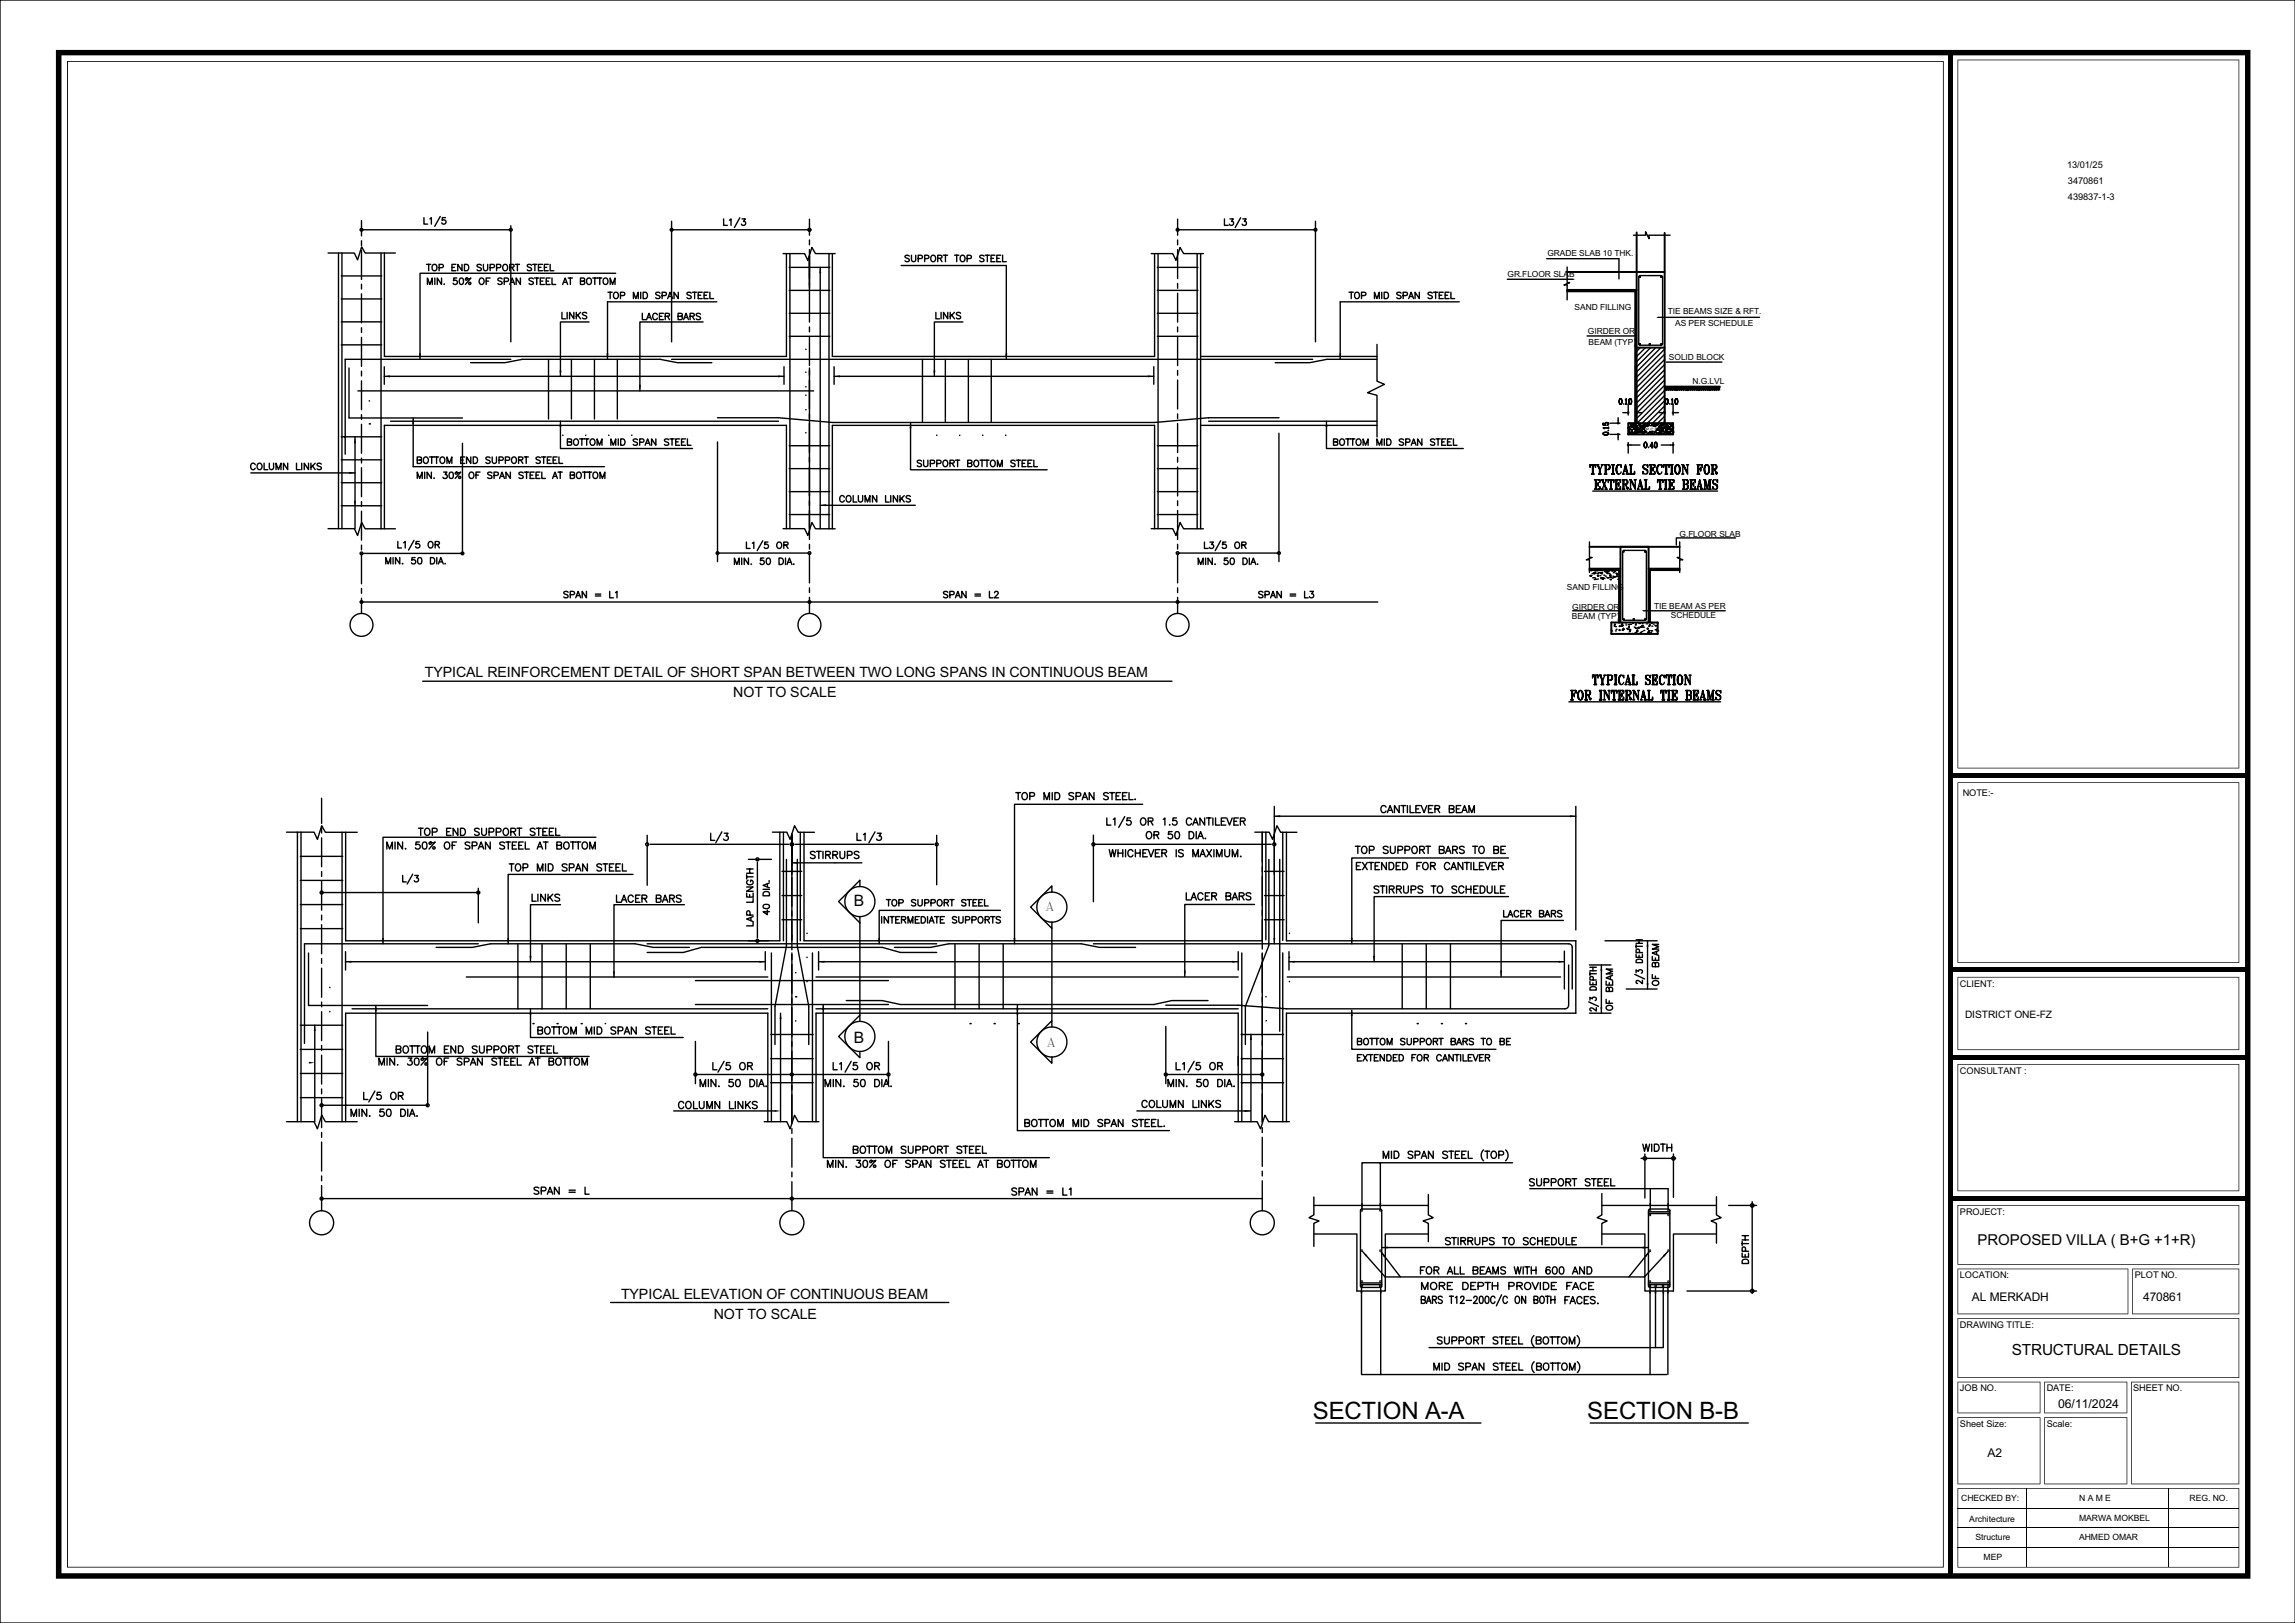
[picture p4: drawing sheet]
<svg xmlns="http://www.w3.org/2000/svg" width="420mm" height="297mm" viewBox="0 0 420 297" stroke-linecap="round" stroke-linejoin="round" font-family="sans-serif">
<defs><g id="words">
<g font-size="4.5">
<text x="240.3" y="259.6">SECTION A-A</text>
<text x="290.5" y="259.6">SECTION B-B</text>
</g>
<text font-size="2.9" x="368.2" y="248">STRUCTURAL DETAILS</text>
<text font-size="2.8" x="361.9" y="227.7">PROPOSED VILLA ( B+G +1+R)</text>
<g font-size="2.6">
<text x="77.8" y="123.9">TYPICAL REINFORCEMENT DETAIL OF SHORT SPAN BETWEEN TWO LONG SPANS IN CONTINUOUS BEAM</text>
<text x="134.2" y="127.6">NOT TO SCALE</text>
<text x="113.7" y="237.6">TYPICAL ELEVATION OF CONTINUOUS BEAM</text>
<text x="130.6" y="241.3">NOT TO SCALE</text>
</g>
<g font-size="2.3">
<text x="156.3" y="165.8">B</text>
<text x="191.3" y="166.7">A</text>
<text x="156.2" y="190.8">B</text>
<text x="191.5" y="191.5">A</text>
<text x="376.7" y="257.7">06/11/2024</text>
</g>
<g font-size="2.2">
<text x="360.9" y="238.1">AL MERKADH</text>
<text x="392.2" y="238.1">470861</text>
<text x="363.7" y="266.7">A2</text>
</g>
<text font-size="1.9" x="359.6" y="186.3">DISTRICT ONE-FZ</text>
<g font-size="1.7">
<text x="378.3" y="30.7">13/01/25</text>
<text x="378.4" y="33.6">3470861</text>
<text x="378.4" y="36.5">439837-1-3</text>
<text x="359.2" y="145.7">NOTE:-</text>
<text x="358.7" y="180.6">CLIENT:</text>
<text x="358.7" y="196.5">CONSULTANT :</text>
<text x="358.7" y="222.3">PROJECT:</text>
<text x="358.7" y="233.9">LOCATION:</text>
<text x="390.7" y="233.9">PLOT NO.</text>
<text x="358.7" y="243">DRAWING TITLE:</text>
<text x="358.7" y="254.6">JOB NO.</text>
<text x="374.6" y="254.6">DATE:</text>
<text x="390.4" y="254.6">SHEET NO.</text>
<text x="358.7" y="261.1">Sheet Size:</text>
<text x="374.6" y="261.1">Scale:</text>
</g>
<g font-size="1.6">
<text x="283.2" y="46.9">GRADE SLAB 10 THK.</text>
<text x="275.9" y="50.8">GR.FLOOR SLAB</text>
<text x="288.2" y="56.7">SAND FILLING</text>
<text x="305.2" y="57.5">TIE BEAMS SIZE &amp; RFT.</text>
<text x="306.6" y="59.6">AS PER SCHEDULE</text>
<text x="290.6" y="61.2">GIRDER OR</text>
<text x="290.7" y="63">BEAM (TYP)</text>
<text x="305.4" y="65.9">SOLID BLOCK</text>
<text x="309.7" y="70.3">N.G.LVL</text>
<text x="307.4" y="98.3">G.FLOOR SLAB</text>
<text x="286.8" y="107.9">SAND FILLING</text>
<text x="287.6" y="113.2">BEAM (TYP)</text>
<text x="287.7" y="111.6">GIRDER OR</text>
<text x="302.7" y="111.4">TIE BEAM AS PER</text>
<text x="305.8" y="113.1">SCHEDULE</text>
<text x="358.9" y="274.6">CHECKED BY:</text>
<text x="380.5" y="274.7">N A M E</text>
<text x="400.7" y="274.7">REG. NO.</text>
<text x="360.4" y="278.4">Architecture</text>
<text x="361.5" y="281.7">Structure</text>
<text x="380.5" y="281.9">AHMED OMAR</text>
<text x="380.5" y="278.3">MARWA MOKBEL</text>
<text x="363" y="285.5">MEP</text>
</g>
<text font-size=".8" x="301.3" y="78.8">P.C.C</text>
</g></defs>
<g fill="none" stroke="#000" stroke-width=".36">
<path d="M286.8 49.8h17.8M286.8 53.3h12.5l-.1 24.1M286.8 53.1h12.7M299.5 42.5v34.9M304.6 42.6v34.8M298 77.4h8.2v2.1h-8.2zM299.5 63.6h5.1M304.6 70.7h10.1M290.9 104.3h5.4v9.6M290.9 100.1h16.5M290.9 104.1h5.7M294.9 113.9h8.5v2.1h-8.5z"/>
<path d="M296.6 100.1v13.8M301.7 100.1v13.8M301.7 104.1h5.7M307.4 104.3h-5.4v9.6"/>
</g>
<g fill="none" stroke="#000" stroke-width=".25">
<path d="M10.7 9.6v278.8zM357 9.6v278.5M77.6 39.8v1.2h.7M80.6 39.6l-1 1.8M81.5 39.8h-.5l-.1 .5a.41 .41 0 0 1 .6 0 .41 .41 0 0 1-.1 .7 .41 .41 0 0 1-.6-.2M135.4 39.8l-1 1.8M227 39.8l-1 1.8M60 46.3h4.8l.6 1.3 .8-2.4 .6 1.1h5.6M61.9 46.3v50.5M62.5 54.7h7.4M62.5 58.9h7.4M62.5 50.5h7.4"/>
<path d="M62.6 46.3v50.4M66.2 40.4v2.8M66.2 44.1v.8M66.2 45.8v5.3M66.2 52v.9M66.2 53.8v5.3M66.2 60v.8M66.2 42h27.3M69.7 46.3v50.5M70.3 46.3v18.9h73.6v-18.8M78.1 48.4h.7M78.2 52.1v-1.2l.5 1.2 .4-1.2v1.2"/>
<path d="M78.5 48.4v1.1M78.7 40.1l.2-.3v1.2M79.3 48.4a.56 .56 0 0 1 .7 .6 .56 .56 0 0 1-.7 .5l-.2-.4v-.4zM79.6 50.9v1.2M80.4 49l.6-.1 .1-.1v-.3l-.7-.1v1.1M80.8 50.9v1.2l-.8-1.2v1.2M81.2 52h.2zM82.7 48.9h.5M83.4 48.4h-.7v1.1h.7M83.6 50.9h-.6v.5a.41 .41 0 0 1 .6 0 .41 .41 0 0 1-.1 .6 .41 .41 0 0 1-.6-.2M84.2 50.9a.38 .38 0 0 1 .6 .2v.3a.5 .5 0 0 1-.4 .7 .75 .75 0 0 1-.2-1.2zM84.6 48.4v1.1l-.8-1.1v1.1"/>
<path d="M85 48.4h.4a.63 .63 0 0 1 .4 .6 .63 .63 0 0 1-.4 .5h-.4zM85.4 50.9l.2 .2-.3 .2-.1-.3 .1-.1 .4 .1 .5-.1-1 1.2M85.8 51.7h.3v.3h-.3zM87.9 50.9a.55 .55 0 0 1 .7 .6 .55 .55 0 0 1-.7 .5l-.2-.4zM88.1 48.5l-.3-.1h-.4l-.1 .4 .7 .2 .1 .4-.3 .1-.5-.1M88.5 48.4v.8l.3 .3 .4-.1v-1M89 51.4h.4M89.7 50.9h-.7v1.2M89.7 49l.7-.1 .1-.3-.1-.2h-.7v1.1M90.9 49l.7-.1 .1-.1-.1-.4h-.7v1.1M91.9 51l-.3-.1-.5 .1 .1 .3 .7 .4a.43 .43 0 0 1-.3 .4 .43 .43 0 0 1-.5-.2M92.1 48.5l.1-.1a.55 .55 0 0 1 .7 .6 .55 .55 0 0 1-.7 .5l-.2-.4z"/>
<path d="M92.3 51.5l.7-.1v-.4l-.7-.1v1.2M93.3 52.1l.4-1.2 .5 1.2M93.3 48.9h.7l.1-.3-.1-.2h-.7v1.1M93.5 51.7h.5M93.5 41.3v21.3M93.7 48.9l.4 .6M94.3 48.4h.8M94.7 48.4v1.1M95.2 50.9v1.2l-.7-1.2v1.2M97.3 48.5l-.3-.1h-.4l-.1 .4 .6 .2 .2 .4-.3 .1-.5-.1M97.5 48.4h.8M97.6 51l-.3-.1a.37 .37 0 0 0-.5 .3l.8 .5a.45 .45 0 0 1-.3 .4 .45 .45 0 0 1-.5-.2"/>
<path d="M97.8 50.9h.8M97.9 48.4v1.1M98.2 50.9v1.2M98.5 48.9h.5M98.9 51.4h.4M99.3 48.4h-.8v1.1h.8M99.6 50.9h-.7v1.2h.7M99.6 48.9h.5M100 51.4h.4M100.3 48.4h-.7v1.1h.7M100.7 50.9h-.7v1.2h.7M100.7 48.4v1.1h.7"/>
<path d="M101 50.9v1.2h.7M102.8 57.2v1.1h.7M103 52.1l.4-1.2 .5 1.2M103.1 51.7h.6M103.8 57.2v1.1M104 50.9h.8M104.4 50.9v1.2M105 57.2v1.1l-.8-1.1v1.1M105.5 57.2v1.1M105.7 57.7l.5 .6M106.2 51.4h.7l.1-.3-.3-.2h-.5v1.2l.7-.1 .1-.3-.3-.3M106.2 57.2l-.7 .7"/>
<path d="M107.4 57.3l-.3-.1-.5 .1 .1 .3 .6 .2 .1 .2v.2l-.3 .1-.5-.1M107.5 51a.49 .49 0 0 1 .6 0 .49 .49 0 0 1 .1 .6 .44 .44 0 0 1-.4 .5 .44 .44 0 0 1-.5-.5zM107.8 58.9h-5.2v10M108.5 50.9h.8M108.8 50.9v1.2M109.4 50.9h.7M109.8 50.9v1.2M110.5 51a.49 .49 0 0 1 .6 0 .49 .49 0 0 1 .2 .6 .44 .44 0 0 1-.5 .5 .44 .44 0 0 1-.4-.5zM111.3 53.5h.7M111.7 53.5v1.1M111.7 52.1v-1.2l.4 1.2 .5-1.2v1.2M112.5 53.5a.56 .56 0 0 1 .7 .6 .56 .56 0 0 1-.7 .5l-.2-.4v-.4z"/>
<path d="M112.7 50h-35.8v15.8M113.5 54.1l.8-.1v-.4l-.8-.1v1.1M115.9 54.6v-1.1l.5 1.1 .4-1.1v1.1M117.3 53.5v1.1M117.5 57.3v1.2h.7M117.7 53.5h.4a.63 .63 0 0 1 .4 .6 .63 .63 0 0 1-.4 .5h-.4zM118.3 58.5l.5-1.2 .4 1.2M118.5 58.1h.6M120.3 57.6a.44 .44 0 0 0-.5-.3 .44 .44 0 0 0-.3 .5 .49 .49 0 0 0 .1 .6 .49 .49 0 0 0 .6-.1l.1-.1M120.7 57.9h.4M120.8 53.6l-.3-.1h-.4l-.1 .4 .7 .3 .1 .3-.3 .1-.5-.1M121.2 54.1l.7-.1v-.4l-.7-.1v1.1"/>
<path d="M121.4 57.3h-.7v1.2h.7M121.7 57.9l.7-.1 .1-.4-.8-.1v1.2M122.1 57.9l.4 .6M122.2 54.6l.4-1.1 .5 1.1M122.4 54.3h.5M122.9 42h25.2M122.9 40.5v22.1M124.1 57.9l.7-.1v-.4l-.7-.1v1.2l.7-.1v-.4l-.2-.1M124.1 53.5v1.1l-.8-1.1v1.1M125.1 58.5l.5-1.2 .4 1.2M125.3 58.1h.5M126.3 57.9l.6-.1 .2-.1-.1-.3-.7-.1v1.2"/>
<path d="M126.5 53.6l-.3-.1h-.4v.4l.6 .3 .1 .3-.3 .1-.5-.1M126.7 57.9l.4 .6M126.7 53.5h.8M127.1 53.5v1.1M127.8 54h.4M128.2 57.5l-.3-.2-.5 .2 .1 .3 .7 .4v.1l-.3 .2-.5-.2M128.5 53.5h-.7v1.1h.7M128.7 58.9h-11.6v12.6M128.9 54h.4M129.6 53.5h-.7v1.1h.7M129.9 53.5v1.1h.7M131.2 55.2h-20v10.6"/>
<path d="M132.4 40.1v1.1h.7M133.5 40.3l.3-.2v1.1M135.8 40.1h.6l-.3 .4a.39 .39 0 0 1 .3 .4 .39 .39 0 0 1-.3 .4 .39 .39 0 0 1-.4-.3M143.3 46.4h3.9l.6 1.3 .8-2.4 .6 1.1h3.6M144.4 48.9h7.5M144.4 57.3h7.5M144.4 53.1h7.5M144.6 46.4v50.3M148.1 52.1v-5.3v12.1M148.1 40.1v2.9M148.1 43.9v.9M148.1 45.7v5.3"/>
<path d="M148.1 51.9v.9M148.1 59.8v.9M150.1 48.9v47.8M151.7 46.4v50.4M152.3 46.4v18.8h59v-18.8M164.9 48.6h19.3v17.2M166.4 46.9l-.3-.2a.37 .37 0 0 0-.5 .3l.8 .6v.1l-.3 .2-.5-.2M166.8 46.7v.9l.3 .3 .4-.2 .1-1M168 47.3h.7l.1-.2-.1-.3-.7-.1v1.2M169.2 47.3h.7l.1-.4-.3-.2h-.5v1.2M170.4 46.9l.3-.2a.57 .57 0 0 1 .6 .6 .57 .57 0 0 1-.7 .5l-.3-.4zM171.3 57.2v1.1h.6"/>
<path d="M171.6 47.3l.7-.1 .1-.4-.8-.1v1.2M172 47.3l.4 .6M172.2 57.2v1.1M172.6 46.7h.8M173 46.7v1.2M173.5 57.2v1.1l-.8-1.1v1.1M173.9 57.2v1.1M174.2 57.7l.5 .6M174.7 57.2l-.8 .7M174.7 46.7h.8M175.1 46.7v1.2M175.8 57.3l-.3-.1-.5 .1 .1 .3 .6 .2 .1 .2v.2l-.3 .1-.5-.1"/>
<path d="M175.8 46.9l.2-.2a.57 .57 0 0 1 .6 .6 .57 .57 0 0 1-.7 .5l-.2-.4zM176.2 58.9h-5.2v10M177 47.3h.7v-.5l-.7-.1v1.2M180.1 46.9l-.3-.2-.5 .2 .1 .2 .6 .3 .1 .2v.1l-.3 .2-.5-.2M180.3 46.7h.8M180.7 46.7v1.2M181.4 47.3h.4M182.1 46.7h-.7v1.2h.7M182.4 47.3h.5M183.1 46.7h-.7v1.2h.7M183.5 46.7v1.2h.7M210.7 46.4h3.9l.6 1.3 .8-2.4 .6 1.1h3.6"/>
<path d="M211.8 48.9h7.4M211.8 57.3h7.4M211.8 53.1h7.4M211.9 46.4v50.3M215.5 42h25.2M215.5 40.1v2.9M215.5 43.9v.9M215.5 45.7v5.3M215.5 51.9v.9M215.5 53.6v5.3M215.5 59.8v.9M219.1 46.4v50.4"/>
<path d="M219.7 46.4v50.4M224.1 40.1v1.1h.7M225.1 40.1h.6l-.3 .4a.39 .39 0 0 1 .3 .4 .39 .39 0 0 1-.3 .4 .39 .39 0 0 1-.4-.3M227.4 40.1h.7l-.4 .4a.39 .39 0 0 1 .4 .4 .39 .39 0 0 1-.3 .4 .39 .39 0 0 1-.5-.3M240.7 40.5v22.1M246.9 53.5h.8M247.3 53.5v1.1M248.1 53.5a.56 .56 0 0 1 .7 .6 .56 .56 0 0 1-.7 .5l-.2-.4v-.4zM249.2 54.1l.6-.1 .2-.3-.2-.2h-.6v1.1M251.5 54.6v-1.1l.5 1.1 .4-1.1v1.1M252.9 53.5v1.1M253.3 53.5h.4a.63 .63 0 0 1 .4 .6 .63 .63 0 0 1-.4 .5h-.4z"/>
<path d="M256.4 53.6l-.3-.1h-.4v.4l.6 .3 .1 .3-.3 .1-.5-.1M256.8 54.1l.7-.1v-.4l-.7-.1v1.1M257.8 54.6l.4-1.1 .5 1.1M258 54.3h.5M259.7 53.5v1.1l-.7-1.1v1.1M262.1 53.6l-.3-.1h-.4v.4l.7 .3v.3l-.3 .1-.5-.1M262.3 53.5h.8M262.7 53.5v1.1M263.4 54h.5M264.1 53.5h-.7v1.1h.7M264.5 54h.4M265.2 53.5h-.7v1.1h.7"/>
<path d="M265.5 53.5v1.1h.7M267 55.2h-21.7v10.6M275.9 51.1h12M283.1 47.3h13.2v3.7M286.8 48.9v2.8h.5l-1.1 .4h.6v2.8M298.9 43h2.2v-.6l.7 1.3v-.7h3.8M300.2 50.5l-.3 .2v12.2l.3 .3h3.8l.2-.2 .1-12.3-.3-.2M300.2 50.4h3.8M303.4 58.1h18.6M62.5 79.9h7.4M62.5 63.1h7.4M63.9 67.3v9.2h20.7"/>
<path d="M65 79.9v16.8M65.5 71.5h83.4M66.2 61.7v5.3M66.2 67.9v.9M66.2 69.7v5.3M66.2 75.9v.9M66.2 77.6v5.3M70.3 68.9h73.2M70.3 67.1v3.2M71.5 77.1h71M75.6 76.5v8.9h35M86.1 66.4h6.3l3.2-.6h25.2l3.2 .6h6.3"/>
<path d="M93.5 65.8h-30.3v17.3M100.4 65.8v10.9M102.6 77.1v5h24.1M104.6 65.8v10.9M108.8 65.8v10.9M113 65.8v10.9M122.9 65.8h117.3M131.3 76.4h11.2l9.8 .9h59l9.9-.9h12.9M143.5 67.1v3.2M144.4 61.5h7.5M148.1 61.6v5.3M148.1 67.3v31.4"/>
<path d="M152.6 68.9h58.5M152.6 67.1v3.2M166.6 77.3v8.7h25M168.8 65.8v11.5M173 65.8v11.5M177.2 65.8v11.5M181.4 65.8v11.5M211.1 67.1v3.2M211.8 61.5h7.4M215.5 61.6v5.3M215.5 67.8v.9M215.5 69.5v5.4"/>
<path d="M215.5 75.7v.9M215.5 77.5v5.3M219.7 65.2h32.3M219.7 77.8h32.3M221.2 77.1h30.8M234.1 79.3v23.5M242.8 77.1v5h25M252 63v6.8l1.4 .5-3.1 1.6 1.7 .4v7.7M252 65.8h-9.2l-3.1 .6h-6.3M290.4 61.5h8.7M293.4 79.4a.59 .59 0 0 0 1-.1 .59 .59 0 0 0-1 .1 .73 .73 0 0 0 1 0M293.4 79.3a.73 .73 0 0 1 1 0"/>
<path d="M293.4 78.3h1M293.4 77.8v-.4v.4h.4a.29 .29 0 0 1 0-.4 .29 .29 0 0 1 .4 0 .29 .29 0 0 1 0 .4h-.1h.1M293.7 77.5l.3-.1 .4 .1M294.3 78.8h.1zM294.4 78.1v.4M294.4 78.3h-1l.2 .2M294.7 79.5h1.8M294.7 77.4h1.8M296.1 76.4v.8M296.1 79.7v.8M296.5 73a.58 .58 0 0 0 .1 1 .61 .61 0 0 0-.1-1 .73 .73 0 0 0 0 1M296.6 73a.8 .8 0 0 1 0 1"/>
<path d="M297 75.5h.7M297.1 73.9h.1M297.4 74h.4M297.6 73v1v-1l-.2 .2M298 78.3h.1M298 78.2h.1M298 74v2M298 78.4h.1M298 79.3h.1M298 77.5h.1M298.1 77.5h.1M298.1 79.1h.1"/>
<path d="M298.1 78.9h.1M298.1 78.5h.1M298.1 79.3h.1M298.1 78.1h.1M298.2 77.5h.1M298.2 78.6h.1M298.2 79.5h.1M298.2 79.2h.1M298.2 78.5h.1M298.3 78h.1M298.3 78.1h.1M298.3 73a.59 .59 0 0 0 .1 1 .59 .59 0 0 0-.1-1 .73 .73 0 0 0 0 1"/>
<path d="M298.4 77.7h.1M298.4 78.6h.1M298.4 73a.73 .73 0 0 1 0 1M298.5 79.1h.1M298.5 78.8h.1M298.5 77.5h.1M298.5 78.7h.1M298.6 78.1h.1M298.6 77.7h.1M298.6 79.2h.1M298.6 79.4h.1M298.6 78.6h.1"/>
<path d="M298.6 77.6v.1zM298.6 78h.1M298.7 78.8h.1M298.8 77.7h.1M298.8 79.1h.1M298.8 79.3h.1M298.8 78.1l-.1 .1v-.1l.1 .1M298.8 78h.1M298.9 78.3h.1M298.9 78.5h.1M299 77.5h.1M299 78.6h.1"/>
<path d="M299 77.7h.1M299 78h.1M299 78.3h.1M299 77.6h.1M299.1 79.4h.1M299.1 79.1h.1M299.1 78.5h.1M299.1 79.2h.1M299.1 78.3h.1M299.2 78.6h.1M299.2 79.1h.1M299.2 78.9h.1"/>
<path d="M299.3 77.8h.1M299.3 78.2h.1M299.3 79.4h.1M299.4 78h.1M299.4 79.3h.1M299.4 77.9h.1M299.4 77.4h.1M299.4 78.9h.1M299.5 77.4l-.1 .1zM299.5 77.8h.1M299.5 78.5h.1M299.5 74v2"/>
<path d="M299.5 76.7v.7M299.5 78.1h.1M299.5 79.4h.1M299.6 78.8h.1M299.6 63.6l-.1 .1M299.6 78.5h.1M299.6 79h.1M299.7 79.2h.1M299.7 77.4h.1M299.7 78.4h.1M299.8 75.5h.7M299.8 78.4h.1"/>
<path d="M299.9 78.2v.1M299.9 79h-.1v-.1l.1 .1M299.9 77.6h.1M300 79.5h.1M300 77.7h.1M300 77.9h.1M300 78h.1M300 79h.1M300 78.4h.1M300.1 78.8h.1M300.1 78.7h.1M300.1 79.1h.1"/>
<path d="M300.1 78.4h.1M300.2 77.6h.1M300.2 77.9h.1M300.2 63.6l-.7 .7M300.2 79h.1M300.2 78h.1M300.3 78.2h.1M300.3 79.1v.1M300.3 79h.1M300.4 78.8h.1M300.5 78.2h.1M300.5 79.1h.1"/>
<path d="M300.5 78.6h.1M300.5 79.3h.1M300.5 78.5h.1M300.5 77.9h.1M300.5 77.8h.1M300.6 77.4h.1M300.6 79.3h.1M300.7 78.4h.1M300.7 77.6h.1M300.7 78.2h.1M300.7 78.5h.1M300.7 79.2h.1"/>
<path d="M300.8 78.9h.1M300.8 77.7h.1M300.8 78.2v.1v-.1M300.8 79.3h.1M300.9 78.5h.1M300.9 77.9h.1M300.9 78.2h.1M301 77.5h.1M301 78.8h.1M301 79.1h.1M301.1 78h.1M301.1 79h.1"/>
<path d="M301.1 77.8h.1M301.1 78.9v.1M301.1 78.9h.1M301.1 63.6l-1.6 1.6M301.3 79.1h.1M301.3 77.9h.1M301.3 77.6h.1M301.4 77.6h.1M301.4 77.7h.1M301.4 79.4h.1M301.5 77.5h.1M301.5 79.4h.1"/>
<path d="M301.5 77.9h.1M301.6 79.2h.1M301.7 77.8h.1M301.8 77.4v.1zM301.9 77.9h.1M302 79h.1M302 79.1h-.1v-.1l.1 .1M302 79.4h.1M302.1 63.6l-2.6 2.6M302.1 77.9h.1M302.2 79.2h.1M302.2 79.2l.1 .1"/>
<path d="M302.2 77.7h.1M302.3 79h.1M302.4 77.6h.1M302.4 77.8h-.1zM302.4 77.8h.1M302.4 79.5h.1M302.4 77.5h.1M302.5 79.4h.1M302.5 78h.1M302.6 79.4h.1M302.6 77.5h.1M302.6 77.9h.1"/>
<path d="M302.7 79.1h.1M302.8 77.8h.1M302.8 79.1h.1M302.8 77.6h.1M302.8 77.6v.1M302.9 78.1h.1M302.9 79h.1M303 63.6l-3.5 3.5M303.1 78.8h.1M303.1 79.3h.1M303.1 78.7h.1M303.1 77.8h.1"/>
<path d="M303.2 79.3h.1M303.2 78.5h.1M303.2 79.4h.1M303.2 77.6h.1M303.3 77.7h.1M303.3 77.6h.1M303.4 78.4h.1M303.4 79.3h.1M303.4 77.6h.1M303.4 79.5h.1M303.4 78.6h.1M303.5 78.8h.1"/>
<path d="M303.5 78.2h.1M303.5 78.1l.1 .1M303.6 78h.1M303.6 78.2h.1M303.6 79.2h.1M303.6 78.7h.1M303.6 75.5h.8M303.6 78.5h.1M303.7 77.9h.1M303.7 79.1h.1M303.7 79.3h.1M303.8 77.8h.1"/>
<path d="M303.8 79.5h.1M303.8 78.5h.1M303.8 78.3h.1M303.8 78.9h.1M303.9 78.8h.1M303.9 78.2h.1M303.9 79h.1M303.9 77.5h.1M303.9 77.5v.1zM304 77.6h.1M304 63.6l-4.5 4.5M304 79.4h.1"/>
<path d="M304 79.1v.1zM304 79.2h.1M304 77.4v.1zM304.1 77.8h.1M304.1 78.1h.1M304.1 78.6h.1M304.1 79.4h.1M304.2 78.7h.1M304.2 77.6h.1M304.2 77.8h.1M304.2 78.9h.1M304.2 78.3h.1"/>
<path d="M304.3 78.6h.1M304.3 79.2h.1M304.3 78.4h.1M304.3 77.7h.1M304.4 78.9h.1M304.4 79.4h.1M304.5 78.2v.1M304.5 78.1h.1M304.5 77.5h.1M304.6 79h.1M304.6 79.2h.1M304.6 78.3h.1"/>
<path d="M304.6 77.8h.1M304.6 78.1h.1M304.6 76.8h.1M304.6 70.8h10.1M304.6 74v2M304.6 76.7v.7M304.6 63.9l-5.1 5.1M304.6 64.8l-5.1 5.1M304.6 65.8l-5.1 5.1M304.6 66.7l-5.1 5.2M304.6 67.7l-5.1 5.1M304.6 68.6l-5.1 5.1"/>
<path d="M304.6 69.5l-5.1 5.2M304.6 70.5l-5.1 5.1M304.6 71.4l-5.1 5.2M304.6 72.4l-5 5M304.6 73.3l-4.1 4.1M304.6 74.3l-3.1 3.1M304.6 75.2l-2.2 2.2M304.6 76.2l-1.2 1.2M304.6 77.1l-.3 .3M304.6 71.4h.1M304.6 71l.3 .3M304.7 78.4h.1"/>
<path d="M304.7 78.6h.1M304.7 70.8l-.1 .1M304.8 78h.1M304.8 77.6h.1M304.8 78.9h.1M304.8 77.8h.1M304.9 79.1h.1M304.9 78.9h.1M304.9 79.2h.1M304.9 79.4h.1M304.9 71.3l.2 .1M304.9 71.3l.5-.5 .7 .6"/>
<path d="M304.9 71.3l-.1 .1M304.9 78.1h.1M304.9 78.4h.1M305 66.3h10.1M305 73a.59 .59 0 0 0 .1 1 .61 .61 0 0 0-.1-1 .73 .73 0 0 0 0 1M305 78.7h.1M305 77.8h.1M305 79.2h.1M305 78.3v.2l.1-.1-.1-.1M305 78.9h.1M305.1 78.6h.1M305.1 73a.8 .8 0 0 1 0 1"/>
<path d="M305.1 71.1l.3 .3M305.1 70.8l-.4 .3M305.1 77.9h.1M305.1 77.5h.1M305.1 79.5h.1M305.2 78h.1M305.2 78.3h.1M305.3 77.5h.1M305.3 71l.4 .4M305.3 79h.1M305.3 79.4h.1M305.3 79.2h.1"/>
<path d="M305.3 78.6h.1M305.3 78.2h.1M305.3 78.5h.1M305.4 78.2h.1M305.4 79.1h.1M305.5 79.2h.1M305.5 78.1h.1M305.6 77.5h.1M305.6 73.9v.1zM305.6 78.5h.1M305.6 77.7h.1M305.7 79.4h.1"/>
<path d="M305.7 78.6h.1M305.7 78.8h.1M305.7 78.9h.1M305.7 77.7h.1M305.7 70.8l.7 .6M305.8 78.7h.1M305.8 78h.1M305.8 78.1h.1M305.9 78.5h.1M305.9 74h.3M305.9 73.2l.2-.2v1M305.9 78.8h.1"/>
<path d="M306 77.7h.1M306 78h.1M306 79.1h.1M306 79.3h.1M306 73v1M306.1 78.8h.1M306.1 78.3h.1M306.1 79.2v.1zM306.1 70.8l.6 .6M306.1 77.6v.1l-.1-.1 .1 .1M306.1 77.9v.1zM306.2 79.1h.1"/>
<path d="M306.2 74v2M306.4 70.8l.5 .5M306.4 75.5h.8M306.8 73a.6 .6 0 0 0 0 1 .59 .59 0 0 0 0-1 .73 .73 0 0 0 0 1M306.8 70.8l-.2 .2M306.8 73a.73 .73 0 0 1 0 1M306.9 71.3l.2 .1M306.9 71.3l.5-.5 .7 .6M306.9 71.3l-.1 .1M307.1 71.1l.3 .3M307.1 70.8l-.3 .3M307.3 71l.5 .4"/>
<path d="M307.8 70.8l.6 .6M308.1 70.8l.6 .6M308.5 70.8l.6 .6M308.8 71.4l.6-.6 .7 .6M308.8 70.8l-.2 .2M309.1 71.1l.3 .3M309.1 70.8l-.3 .3M309.3 71l.5 .4M309.8 70.8l.6 .6M310.1 70.8l.7 .6 .7-.6 .6 .6M310.4 70.8l.7 .6M310.5 70.8h.1"/>
<path d="M310.8 70.8l-.2 .2M311.1 71.1l.3 .3M311.1 70.8l-.3 .3M311.3 71l.5 .4M311.8 70.8l.7 .6M312.1 70.8l.7 .6M312.5 70.8l.6 .6M312.5 70.8h.1M312.8 70.8l-.2 .2M312.8 71.4l.7-.6 .6 .6M313.2 71.1l.3 .3M313.2 70.8l-.4 .3"/>
<path d="M313.3 71l.5 .4M313.8 70.8l.7 .6M314.1 70.8l.6 .6M314.5 70.8l.2 .2M314.5 70.8h.1M314.7 70.9v.1M45.9 86.5h19.1M46.7 85.1a.42 .42 0 0 0-.5-.3 .42 .42 0 0 0-.3 .4v.3a.42 .42 0 0 0 .3 .5 .42 .42 0 0 0 .5-.3M47.1 84.9a.56 .56 0 0 1 .9 .2 .56 .56 0 0 1-.3 .8 .56 .56 0 0 1-.7-.3 .56 .56 0 0 1 .1-.7zM48.3 84.8v1.1h.7M49.3 84.8v.8l.3 .3 .4-.1 .1-1M50.5 85.9v-1.1l.5 1.1 .4-1.1v1.1"/>
<path d="M52.7 84.8v1.1l-.8-1.1v1.1M54.3 84.8v1.1h.6M55.2 84.8v1.1M56.5 84.8v1.1l-.8-1.1v1.1M56.9 84.8v1.1M57.2 85.3l.5 .6M57.7 84.8l-.8 .7M58.8 84.9l-.3-.1-.5 .1 .1 .3 .7 .4v.2l-.3 .1-.5-.1M60 96.7h4.8l.6 1.3 .8-2.4 .6 1.2h5.6M62.5 88.3h7.4M62.5 92.6h7.4M62.5 84.1h7.4"/>
<path d="M66.2 83.8v.9M66.2 85.6v5.3M66.2 91.8v.9M66.2 93.5v5.4M66.2 99.7v.9M70.3 96.8v-19h73.6v19M72.8 99.1v1.2h.7M73.9 99.3l.3-.2v1.2M75.8 98.9l-1 1.8M76.4 87.6v-1.2l.4 1.2 .5-1.2v1.2M76.4 84.2l.6-.1 .1-.4-.7-.1v1.2l.7-.1v-.4l-.2-.1M76.7 99.1h-.5l-.1 .5a.42 .42 0 0 1 .6 0 .42 .42 0 0 1 0 .6 .42 .42 0 0 1-.6-.2"/>
<path d="M77.6 83.8l.1-.1a.55 .55 0 0 1 .7 .5 .55 .55 0 0 1-.7 .5l-.2-.3zM77.7 86.4v1.2M78.5 99.3l.2-.2a.57 .57 0 0 1 .6 .6 .57 .57 0 0 1-.7 .5l-.3-.4zM78.6 83.6h.8M78.9 86.4v1.2l-.7-1.2v1.2M79 83.6v1.2M79.4 87.5h.1zM79.5 83.6h.8M79.6 99.7l.7-.1 .1-.4-.8-.1v1.2M79.9 83.6v1.2M80 99.7l.4 .6M80.6 83.8l.2-.2a.57 .57 0 0 1 .6 .6 .57 .57 0 0 1-.7 .5l-.2-.3z"/>
<path d="M81.2 86.4h.6l-.3 .4a.4 .4 0 0 1 .3 .7 .4 .4 0 0 1-.7-.2M81.8 84.8v-1.2l.4 1.2 .5-1.2v1.2M82.3 86.5l.2-.1a.64 .64 0 0 1 .5 .5 .64 .64 0 0 1-.4 .7h-.1a.72 .72 0 0 1-.2-1.1zM83.6 86.4l.1 .2-.3 .2-.1-.2 .2-.2 .4 .1 .4-.1-1 1.2M84 87.2h.2l.1 .1v.2h-.4zM84.3 84.2h.5M84.6 81.1v20.2h-18.4M85 83.6h-.7v1.2h.7M86.1 86.5a.55 .55 0 0 1 .7 .5 .55 .55 0 0 1-.7 .5l-.3-.4v-.3zM86.2 83.6v1.2l-.8-1.2v1.2M86.6 83.6h.4a.64 .64 0 0 1 .4 .6 .64 .64 0 0 1-.4 .6h-.4zM87.1 86.9h.5"/>
<path d="M87.9 86.4h-.8v1.2M89.7 83.8l-.3-.2-.5 .2 .1 .3 .6 .2 .1 .2v.1l-.3 .2-.5-.2M90 86.6l-.2-.2-.6 .2 .2 .2 .6 .3v.3l-.2 .2-.6-.2M90.1 83.6v.9l.3 .3 .4-.2 .1-1M90.4 87l.8-.1v-.4l-.8-.1v1.2M91.3 84.2h.7l.1-.2-.1-.3-.7-.1v1.2M91.4 87.6l.5-1.2 .4 1.2M91.6 87.2h.5M92.5 84.2h.7v-.5l-.7-.1v1.2M93.4 86.4v1.2l-.8-1.2v1.2M93.7 83.8l.2-.2a.57 .57 0 0 1 .6 .6 .57 .57 0 0 1-.7 .5l-.2-.3zM94.9 84.2l.7-.1v-.4l-.7-.1v1.2"/>
<path d="M95.3 84.2l.4 .6M95.7 86.6l-.2-.2-.5 .2 .1 .2 .6 .4v.2l-.2 .2-.5-.2M95.9 83.6h.8M96 86.4h.7M96.3 83.6v1.2M96.4 86.4v1.2M97 86.9h.5M97.8 86.4h-.8v1.2h.8M98.1 86.9h.4M98.8 86.4h-.7v1.2h.7M98.9 83.8l-.3-.2-.5 .2v.2l.8 .5v.1l-.3 .2-.5-.2M99.1 83.6h.8"/>
<path d="M99.2 86.4v1.2h.6M99.5 83.6v1.2M100.2 84.2h.4M100.9 83.6h-.7v1.2h.7M101.1 87.6l.5-1.2 .4 1.2M101.2 84.2h.5M101.3 87.2h.5M101.9 83.6h-.7v1.2h.7M102.1 86.4h.8M102.3 83.6v1.2h.7M102.5 86.4v1.2M103.8 80.9l.7-.1 .1-.4-.8-.1v1.2l.8-.1v-.4l-.3-.1"/>
<path d="M104.4 86.9h.6l.1-.3-.2-.2h-.5v1.2l.6-.1 .1-.3-.2-.3M105.2 80.4a.55 .55 0 0 1 .7 .5 .55 .55 0 0 1-.7 .5l-.2-.4v-.2zM105.6 86.6l.1-.1a.55 .55 0 0 1 .7 .5 .55 .55 0 0 1-.7 .5l-.2-.4zM106.1 80.3h.8M106.5 80.3v1.2M106.6 86.4h.8M107 80.3h.8M107 86.4v1.2M107.4 80.3v1.2M107.5 86.4h.8M107.9 86.4v1.2M108.1 80.5a.55 .55 0 0 1 .8 .2 .55 .55 0 0 1-.2 .7 .56 .56 0 0 1-.7-.2 .56 .56 0 0 1 .1-.7z"/>
<path d="M108.7 86.5a.55 .55 0 0 1 .7 .5 .55 .55 0 0 1-.7 .5l-.2-.4 .1-.4zM109.3 81.5v-1.2l.4 1.2 .5-1.2v1.2M109.8 87.6v-1.2l.4 1.2 .5-1.2v1.2M111.8 81.5v-1.2l.4 1.2 .5-1.2v1.2M113.1 80.3v1.2M113.6 80.3a.64 .64 0 0 1 .7 .3 .64 .64 0 0 1 0 .7l-.7 .2zM116.7 80.5l-.3-.2-.5 .2 .1 .3 .7 .4v.1l-.3 .2-.5-.2M117.1 80.9h.6l.1-.5-.7-.1v1.2M118.1 81.5l.4-1.2 .5 1.2M118.2 81.1h.6M120 80.3v1.2l-.8-1.2v1.2M122.4 80.5l-.3-.2-.5 .2 .1 .3 .6 .2 .1 .3-.3 .2-.5-.2"/>
<path d="M122.6 80.3h.8M123 80.3v1.2M123.7 80.9h.4M124.4 80.3h-.7v1.2h.7M124.7 80.9h.5M125.5 80.3h-.8v1.2h.8M125.8 80.3v1.2h.7M131.3 80.9v21.9M136.6 99.2v1.2h.7M137.7 99.4l.3-.2v1.2M139.6 99l-1 1.8M140.5 99.2h-.5l-.1 .5a.41 .41 0 0 1 .6 0 .41 .41 0 0 1 0 .6 .41 .41 0 0 1-.6-.1"/>
<path d="M142.4 99.2a.56 .56 0 0 1 .7 .6 .56 .56 0 0 1-.7 .5l-.3-.4zM143.3 96.7h3.9l.6 1.3 .8-2.4 .6 1.2h3.6M143.4 99.7h.7l.1-.4-.8-.1v1.2M143.8 99.7l.4 .7M144.4 94.2h7.4M144.4 90h7.4M144.4 85.8h7.4M144.4 81.6h7.4M148.1 99.6v.9M150.1 92.5h17.4M152.3 96.8v-19h59v19M154.5 91a.42 .42 0 0 0-.5-.3 .42 .42 0 0 0-.3 .5v.2a.42 .42 0 0 0 .3 .5 .42 .42 0 0 0 .5-.3"/>
<path d="M155 90.9a.49 .49 0 0 1 .6-.1 .49 .49 0 0 1 .1 .6 .44 .44 0 0 1-.4 .5 .44 .44 0 0 1-.5-.5zM156.1 90.7v1.2h.7M157.1 90.7v.8l.3 .4 .3-.1 .2-.3v-.8M158.3 91.9v-1.2l.5 1.2 .4-1.2v1.2M160.5 90.7v1.2l-.8-1.2v1.2M162.1 90.7v1.2h.6M163 90.7v1.2M164.3 90.7v1.2l-.8-1.2v1.2M164.7 90.7v1.2M165 91.2l.5 .7M165.5 90.7l-.8 .8M166.6 90.9l-.3-.2-.5 .2 .1 .3 .7 .3a.43 .43 0 0 1-.3 .4 .43 .43 0 0 1-.5-.2"/>
<path d="M168.6 84.4l-.3-.2-.4 .2v.2l.7 .5a.43 .43 0 0 1-.3 .3 .43 .43 0 0 1-.4-.2M169 84.2v.9l.4 .3 .4-.2v-1M170.3 84.8h.6l.1-.5-.7-.1v1.2M171.4 84.8h.7l.1-.5-.8-.1v1.2M172.7 84.4l.1-.1a.55 .55 0 0 1 .7 .5 .55 .55 0 0 1-.7 .5l-.2-.4zM173.9 84.8l.6-.1 .1-.1v-.3l-.7-.1v1.2M174.2 84.8l.4 .6M174.8 84.2h.8M175.2 84.2v1.2M177.1 84.8l.7-.1v-.4l-.7-.1v1.2l.7-.1 .1-.3-.3-.2M178.3 84.4l.1-.1a.55 .55 0 0 1 .7 .5 .55 .55 0 0 1-.7 .5l-.2-.4zM179.3 84.2h.8"/>
<path d="M179.7 84.2v1.2M180.2 84.2h.8M180.6 84.2v1.2M181.5 84.3a.55 .55 0 0 1 .6 .5 .55 .55 0 0 1-.6 .5l-.3-.4zM182.5 85.4v-1.2l.5 1.2 .4-1.2v1.2M185.8 84.4l-.3-.2-.5 .2 .1 .3 .5 .1 .2 .3v.1l-.3 .2-.5-.2M186 84.2h.8M186.4 84.2v1.2M187.1 84.8h.4M187.8 84.2h-.7v1.2h.7M188.1 84.8h.5M188.9 84.2h-.8v1.2h.8"/>
<path d="M189.2 84.2v1.2h.7M210.7 96.7h3.9l.6 1.3 .8-2.4 .6 1.2h3.6M211.8 94.2h7.4M211.8 90h7.4M211.8 85.8h7.4M211.8 81.6h7.4M215.5 83.7v.9M215.5 85.5v5.3M215.5 91.6v.9M215.5 93.4v5.3M215.5 99.6v.9M220.4 99.2v1.2h.7"/>
<path d="M221.4 99.2h.6l-.3 .4a.39 .39 0 0 1 .3 .7 .39 .39 0 0 1-.7-.1M223.4 99l-1 1.8M224.3 99.2h-.5l-.1 .5a.42 .42 0 0 1 .7 0 .42 .42 0 0 1-.1 .6 .42 .42 0 0 1-.6-.1M226.2 99.2a.55 .55 0 0 1 .7 .6 .55 .55 0 0 1-.7 .5l-.2-.4zM227.3 99.7h.6l.1-.3-.1-.2h-.6v1.2M227.6 99.7l.4 .7M244 80.9l.7-.1 .1-.1v-.3l-.8-.1v1.2l.8-.1v-.3l-.3-.2M245.4 80.4a.55 .55 0 0 1 .7 .5 .55 .55 0 0 1-.7 .5l-.2-.4v-.4zM246.3 80.3h.8M246.7 80.3v1.2M247.2 80.3h.8M247.6 80.3v1.2"/>
<path d="M248.4 80.4a.55 .55 0 0 1 .7 .5 .55 .55 0 0 1-.7 .5l-.2-.4v-.2zM249.5 81.5v-1.2l.4 1.2 .5-1.2v1.2M252 81.5v-1.2l.4 1.2 .5-1.2v1.2M253.3 80.3v1.2M253.8 80.3h.4a.63 .63 0 0 1 .4 .6 .63 .63 0 0 1-.4 .6h-.4zM256.9 80.5l-.3-.2-.5 .2 .1 .3 .6 .2 .1 .3-.3 .2-.5-.2M257.2 80.9h.7l.1-.5-.8-.1v1.2M258.3 81.5l.4-1.2 .5 1.2M258.4 81.1h.6M260.2 80.3v1.2l-.8-1.2v1.2M262.6 80.5l-.3-.2-.5 .2 .1 .3 .7 .4v.1l-.3 .2-.5-.2M262.8 80.3h.8"/>
<path d="M263.2 80.3v1.2M263.9 80.9h.4M264.6 80.3h-.7v1.2h.7M264.9 80.9h.5M265.7 80.3h-.8v1.2h.8M266 80.3v1.2h.6M290.9 99.2v2.8h.4l-1 .4h.6v2.4M291.1 85l-.1 .5v-.5h1v.5l-.1-.5M291.1 85l-.1 .3M291.2 85l-.2 .2M291.2 86.8h.5M291.3 85l-.3 .1"/>
<path d="M291.4 85v1.8M291.4 86.7l-.1 .1M291.4 86.6v.2M291.5 89.9h22.8M291.5 85.1v1.6M291.6 85v1.8M291.6 86.6v.2M291.6 86.7l.1 .1M291.7 85l.3 .1M291.8 87.8h1v.5l-.1-.5M291.8 89.5h1v-.5l-.1 .5M291.8 85l.2 .2"/>
<path d="M291.9 87.8l.1 .1M291.9 85l.1 .3M291.9 87.8l.1 .2M292 87.8v1.7M292 89.4l-.1 .1M292 87.9v1.5M292.1 87.8v1.7M292.1 88.6h.4M292.1 89.4l.1 .1M292.2 87.8l-.1 .2M292.2 85h.4M292.2 87.8l-.1 .1"/>
<path d="M292.2 85l.2 .1M292.3 85l.4 .9v.9M292.4 85l.4 .9v.8M292.4 85l.5 .9v.9M292.5 87.8l.3 .1M292.5 88.3v.7zM292.5 88.5l-.1 .1 .1 .2M292.5 88.5l-.3 .1 .3 .1M292.5 86.8h.5M292.5 85l-.1 .1M292.6 87.8l.2 .2M292.7 87.8l.1 .2"/>
<path d="M292.7 86.7l-.1 .1M292.7 86.6v.2M292.8 89.4l-.3 .1M292.8 89.4l-.2 .1M292.8 89.3l-.1 .2M292.9 86.6v.2M292.9 86.7l.1 .1M293 87.8h.5M293 89.5h.4M293 85h.4M293.1 85h.2M293.1 87.8l.2 .2v-.2"/>
<path d="M293.1 89.5h.2M293.2 87.8l.7 1.7M293.2 85.1l-.3 .8M293.2 87.8l.8 1.7M293.3 87.8l.7 1.7M293.4 87.8l-.1 .1M293.6 86.8h.5M293.6 85h.7l.3 .2-.1 .7h-.6M293.7 85l.1 .1M293.7 89.5h.4M293.7 85l.1 .2M293.8 87.8h.3"/>
<path d="M293.8 85v1.8M293.8 86.7l-.1 .1M293.8 86.6l-.1 .2M293.8 85.1v1.6M293.8 89.5l.1-.1 .2 .1M293.9 85v1.8M293.9 86.6l.1 .2M293.9 86.7l.1 .1M293.9 89.4l-.1 .1M294 85l-.1 .2M294 87.9l-.8 1.5M294 85l-.1 .1"/>
<path d="M294.3 85l.2 .3v.4l-.2 .2M294.4 87.8l-.1 .5v-.5h1v.5v-.5M294.5 87.8l-.2 .2M294.5 85.2v.6M294.6 89.5h.5M294.7 87.8l-.4 .1M294.8 87.8v1.7M294.8 89.4l-.1 .1M294.8 87.9v1.5M294.9 87.8v1.7M294.9 89.4v.1M294.9 89.4l.1 .1"/>
<path d="M294.9 86.8h.5M294.9 85h.5M295 87.8l.3 .1M295 85l.1 .1M295.1 85v.2M295.1 86.7l-.1 .1M295.1 87.8l.2 .2M295.1 85v1.8M295.1 86.6v.2M295.2 87.8l.1 .2M295.2 85.1v1.6M295.3 86.6v.2"/>
<path d="M295.3 85v1.8M295.3 86.7l.1 .1M295.3 85v.2M295.4 85l-.1 .1M295.6 87.8h1v.5l-.1-.5M295.6 89.5h1v-.5l-.1 .5M295.6 87.8l.2 .1M295.7 87.8l.1 .2M295.8 87.8v1.7M295.8 89.4l-.2 .1M295.8 89.4l-.1 .1M295.8 87.9v1.5"/>
<path d="M295.9 88.6h.3M295.9 87.8v1.7M295.9 89.4v.1M295.9 89.4l.1 .1M295.9 87.8v.2M295.9 85.3l-.1 .4 .1 .8M296 87.8l-.1 .1M296.2 85a1.34 1.34 0 0 0 0 1.8M296.2 87.8l.4 .1M296.2 88.3v.7zM296.2 88.5l-.1 .1 .1 .2M296.2 88.5l-.2 .1 .2 .1"/>
<path d="M296.4 87.8l.2 .2M296.6 89.4l-.4 .1M296.6 89.4l-.2 .1M296.6 89.3l-.2 .2M296.6 85.3l.1-.3v.5a.46 .46 0 0 0-.5-.5 1.05 1.05 0 0 0 0 1.8l.3-.1 .2-.4M296.9 89.5h.5M296.9 87.8h.7l.3 .3-.1 .4-.6 .1M296.9 87.8l.1 .1M296.9 86.8h.4M297 86.8h.2M297 87.8v.2M297 87.8v1.7"/>
<path d="M297 89.4l-.1 .1M297 89.4v.1M297 86.7l.5-1.7 .4 1.8M297.1 87.9v1.5M297.2 87.8v1.7M297.2 89.4v.1M297.2 89.4l.1 .1M297.2 86.3h.5M297.2 87.8v.2M297.3 87.8l-.1 .1M297.4 85.3l.4 1.5M297.4 88.6l.4 .9h.1l.1-.3"/>
<path d="M297.5 85.3l.3 1.5M297.6 88.7l.2 .6h.2M297.6 86.8h.4M297.6 87.8l.2 .2v.4l-.2 .2M297.7 89.2l.2 .2M297.8 86.7l-.1 .1M297.8 86.6l-.1 .2M297.8 88v.5M297.8 86.6l.2 .2M298 81v1.9M298.2 81.4h1.9M298.2 86.8h.9v-.5v.5"/>
<path d="M298.2 87.8h.3l.8 1.5M298.2 89.5h.4M298.2 85h.5M298.3 85l.1 .1M298.3 87.8l.1 .1M298.3 89.5h.2M298.3 85l.1 .2M298.4 85v1.8M298.4 86.7l-.1 .1M298.4 86.6l-.1 .2M298.5 87.8l.7 1.5M298.5 85.1v1.6"/>
<path d="M298.5 85v1.8M298.5 86.6l.1 .2M298.5 86.7l.2 .1M298.6 85l-.1 .2M298.7 85l-.2 .1M299.1 87.8h.4M299.1 86.7l-.3 .1M299.1 86.6l-.2 .2M299.1 86.5l-.1 .3M299.1 87.8h.3M299.3 87.9v1.6l-.9-1.7v1.6M299.6 89.5h.4"/>
<path d="M299.7 89.5h.2M299.8 89.4l.4-1.6 .4 1.7M299.9 89h.6M300.1 88l.4 1.5M300.2 88l.4 1.5M300.3 89.5h.4M300.5 89.4l-.1 .1M300.5 89.4v.1M300.6 89.4l.1 .1M300.7 85.5l.8 .7M300.8 85.1v.5l.5 .3a.45 .45 0 0 1 .2 .7 .45 .45 0 0 1-.8-.1v-.2v.5v-.3M300.9 89.5h1v-.5l-.1 .5"/>
<path d="M300.9 87.8h.5M301 87.8l.1 .1M301.1 87.8v.2M301.1 80.9a.59 .59 0 0 0 .1 1 .59 .59 0 0 0-.1-1 .73 .73 0 0 0 0 1M301.1 87.8v1.7M301.1 89.4l-.1 .1M301.1 89.4v.1M301.2 80.9a.73 .73 0 0 1 0 1M301.2 87.9v1.5M301.2 87.8v1.7M301.2 89.4l.1 .1M301.2 89.4l.2 .1"/>
<path d="M301.3 87.8l-.1 .2M301.4 87.8l-.2 .1M301.5 85.3l.1-.3v.5a.46 .46 0 0 0-.4-.5 .46 .46 0 0 0-.5 .3v.4l.6 .3a.47 .47 0 0 1 .1 .7M301.7 81.8v.1zM301.8 86.8h1v-.5v.5M301.9 85h.9v.5v-.5M301.9 89.4l-.3 .1M301.9 89.4l-.2 .1M301.9 89.3l-.2 .2M301.9 85l.1 .1M302 85v.2M302 85v1.8"/>
<path d="M302 86.7l-.1 .1M302 86.6v.2M302.1 85.1v1.6M302.2 85v1.8M302.2 85.9h.3M302.2 86.6v.2M302.2 86.7l.1 .1M302.2 85v.2M302.2 81.9h.3M302.3 85l-.1 .1M302.3 81v.9M302.5 85l.3 .1"/>
<path d="M302.5 85.5v.7zM302.5 85.7l-.1 .2 .1 .1M302.5 85.8l-.2 .1h.2M302.6 81.7h-.6l.4-.8v1M302.7 85l.1 .2M302.7 85l.1 .3M302.8 86.7l-.3 .1M302.8 86.6l-.1 .2M302.8 86.5l-.1 .3M303 80.9a.59 .59 0 0 0 .1 1 .59 .59 0 0 0-.1-1 .73 .73 0 0 0 0 1M303.1 80.9a.73 .73 0 0 1 0 1M303.4 87.8v.5v-.5h.9v.5v-.5"/>
<path d="M303.4 85.3l-.1 .4 .1 .8M303.5 87.8l-.1 .2M303.6 89.5h.5M303.6 87.8l-.2 .1M303.6 85a1.27 1.27 0 0 0 0 1.8M303.8 87.8v1.7M303.8 89.4l-.2 .1M303.8 89.4l-.1 .1M303.8 87.9v1.5M303.9 87.8v1.7M303.9 89.4l.1 .1M304 87.8l.3 .1"/>
<path d="M304 81.4h1.9M304.1 85.3v-.3v.5v-.2a.4 .4 0 0 0-.4-.3 .4 .4 0 0 0-.4 .3 1.18 1.18 0 0 0 .3 1.5 .43 .43 0 0 0 .5-.5M304.1 87.8l.2 .2M304.2 87.8l.1 .2M304.5 85v.5v-.5h.9v.5v-.5M304.6 87.8h.5M304.6 89.5h.5M304.6 85l-.1 .3M304.6 87.8l.2 .1M304.6 85l-.1 .2M304.7 87.8l.1 .2M304.7 86.8h.5"/>
<path d="M304.8 87.8v1.7M304.8 89.4l-.2 .1M304.8 89.4l-.1 .1M304.8 85l-.3 .1M304.8 87.9v1.5M304.9 85v1.8M304.9 87.8v1.7M304.9 89.4v.1M304.9 89.4l.1 .1M304.9 86.7l-.1 .1M304.9 86.6l-.1 .2M304.9 87.8v.2"/>
<path d="M304.9 85.1v1.6M305 87.8l-.1 .1M305 86.6l.1 .2M305 85v1.8M305 86.7l.1 .1M305.1 85l.3 .1M305.3 85l.1 .2M305.3 87.8h1v.5v-.5M305.3 89.5h1v-.5v.5M305.3 85l.1 .3M305.4 87.8l.1 .1M305.4 87.8l.1 .2"/>
<path d="M305.5 87.8v1.7M305.5 89.4l-.1 .1M305.6 87.9v1.5M305.6 88.6h.4M305.6 87.8v1.7M305.6 89.4l.1 .1M305.7 87.8l-.1 .2M305.7 86.8h.5M305.7 85h.5M305.7 87.8l-.1 .1M305.7 85l.2 .1M305.8 85l.1 .2"/>
<path d="M305.9 85v1.8M305.9 86.7l-.2 .1M305.9 86.6l-.1 .2M305.9 85.1v1.6M306 85v1.8M306 87.8l.3 .1M306 86.6l.1 .2M306 86.7l.1 .1M306 88.3v.7zM306 88.5l-.1 .1 .1 .2M306 88.5l-.3 .1 .3 .1M306.1 85l-.1 .2"/>
<path d="M306.1 87.8l.2 .2M306.1 85l-.1 .1M306.2 87.8l.1 .2M306.2 81v1.9M306.3 89.4l-.3 .1M306.3 89.4l-.2 .1M306.3 89.3l-.1 .2M306.7 85.3l-.2 .4 .2 .8M306.7 85.1a.42 .42 0 0 1 .7 .3l.1 .6a.63 .63 0 0 1-.6 .8 1.12 1.12 0 0 1-.2-1.7zM306.9 85a1.27 1.27 0 0 0 0 1.8M307 85a1.27 1.27 0 0 1 0 1.8M307.3 85.3l.1 .4-.1 .8"/>
<path d="M307.4 99.2v2.8h-.5l1.1 .4h-.6v2.4M307.8 86.8h.4M307.8 85h.3l.7 1.5M307.8 85l.2 .1M307.8 86.8h.3M307.9 87.8l.9 .1 .2 .4-.4 .3M308 87.8l.1 .1M308 87.8l.1 .2M308 85l.8 1.5M308.1 87.8v1.7M308.1 89.4l-.1 .1M308.2 87.9v1.5"/>
<path d="M308.2 87.8v1.7M308.2 89.4l.1 .1M308.3 87.8l-.1 .2M308.3 87.8l-.1 .1M308.6 85h.4M308.6 87.8l.2 .2v.5l-.6 .1M308.6 88.6a.48 .48 0 0 1 .4 .5 .48 .48 0 0 1-.4 .4h-.7M308.6 88.6l.2 .3v.4l-.2 .2M308.7 85h.3M308.8 85.1v1.7l-.8-1.8v1.7M308.8 88v.5M308.8 88.8v.6"/>
<path d="M309.3 87.8h1v.5l-.1-.5M309.3 89.5h1v-.5l-.1 .5M309.3 87.8l.1 .1M309.4 87.8v.2M309.4 87.8v1.7M309.4 89.4l-.1 .1M309.4 89.4v.1M309.5 87.9v1.5M309.6 88.6h.3M309.6 87.8v1.7M309.6 89.4v.1M309.6 89.4l.1 .1"/>
<path d="M309.6 87.8v.2M309.7 87.8l-.1 .1M309.9 87.8l.4 .1M309.9 88.3v.7zM309.9 88.5l-.1 .1 .1 .2M309.9 88.5l-.2 .1 .2 .1M310.1 87.8l.2 .2M310.3 89.4l-.4 .1M310.3 89.4l-.2 .1M310.3 89.3l-.2 .2M310.5 89.5h.4M310.6 89.5h.1"/>
<path d="M310.6 85h.9v.5v-.5M310.6 86.8h.5M310.6 85l.1 .1M310.6 89.4l.5-1.6 .4 1.7M310.7 85v.2M310.7 89h.6M310.7 85v1.8M310.7 86.7l-.1 .1M310.7 86.6v.2M310.8 85.1v1.6M310.9 85.9h.3M310.9 85v1.8"/>
<path d="M310.9 86.6v.2M310.9 86.7l.1 .1M310.9 85v.2M311 88l.4 1.5M311 85l-.1 .1M311.1 88l.3 1.5M311.2 89.5h.4M311.2 85l.3 .1M311.2 85.5v.7zM311.2 85.7l-.1 .2 .1 .1M311.2 85.8l-.2 .1h.2M311.4 85l.1 .2"/>
<path d="M311.4 89.4l-.2 .1M311.4 89.4l-.1 .1M311.4 89.4l.1 .1M311.4 85l.1 .3M311.8 87.8h.3l.4 1.5M311.8 89.5h.4M311.9 89.5h.2M311.9 87.8l.1 .1M312 89.4v-1.6l.4 1.7 .4-1.7v1.7M312 85.3l-.1 .4 .1 .8M312 87.8l.4 1.5M312.1 85.1a.42 .42 0 0 1 .4 0 .42 .42 0 0 1 .3 .3v.6a.64 .64 0 0 1-.4 .8 .98 .98 0 0 1-.3-1.7z"/>
<path d="M312.3 85a1.34 1.34 0 0 0 0 1.8M312.4 85a1.27 1.27 0 0 1 0 1.8M312.7 89.5h.5M312.7 85.3l.1 .4-.1 .8M312.8 87.8h.4M312.8 89.4l-.1 .1M312.8 89.4v.1M312.9 87.9v1.5M313 87.8v1.7M313 89.4v.1M313 89.4l.1 .1M313 87.8v.2"/>
<path d="M313.1 87.8l-.1 .1M313.2 86.8h.4M313.2 85h.7a.43 .43 0 0 1 .3 .4 .43 .43 0 0 1-.3 .5h-.4M313.2 85l.1 .1M313.3 85v.2M313.3 85v1.8M313.3 86.7l-.1 .1M313.3 86.6v.2M313.4 85.1v1.6M313.5 85.2v-.2v1.8v-.2M313.5 86.7l.1 .1M313.5 88.3l.1 .2 .6 .3 .1 .2"/>
<path d="M313.6 85l-.1 .1M313.6 87.9v.5l.5 .2a.48 .48 0 0 1 .2 .6 .48 .48 0 0 1-.5 .3l-.2-.1-.1-.4v.5v-.2M313.7 85.9h.1l.3 .9h.1l.1-.4M313.8 85.9l.3 .6h.2M313.9 85l.2 .3v.3l-.2 .3M314 86.4l.2 .3M314.1 85.2v.5M314.3 88v-.2v.5a.45 .45 0 0 0-.3-.5 .45 .45 0 0 0-.5 .2v.5l.6 .3a.47 .47 0 0 1 .1 .6M317.6 98.4h-10.8v1.3M66.2 110.2h185.9M66.2 101.5v5.3M66.2 107.7v.9"/>
<path d="M66.2 109.5v2.8M70.6 103.2v-1.2l.4 1.2 .5-1.2v1.2M71.9 102v1.2M73.2 102v1.2l-.8-1.2v1.2M73.7 103.1v.1zM76 102h-.6l-.1 .5a.42 .42 0 0 1 .7 0 .42 .42 0 0 1-.1 .6 .42 .42 0 0 1-.6-.1M76.6 102.1l.3-.1a.67 .67 0 0 1 0 1.2l-.4-.2-.1-.5zM78.8 102h.4a.61 .61 0 0 1 .4 .6 .61 .61 0 0 1-.4 .6h-.4zM79.9 102v1.2M80.2 103.2l.5-1.2 .4 1.2M80.4 102.8h.6M81.4 103.2h.1z"/>
<path d="M104 108.4l-.3-.2-.5 .2 .1 .3 .4 .1 .3 .3v.1l-.3 .2-.5-.2M104.4 108.8h.6l.1-.4-.3-.2h-.4v1.2M105.4 109.4l.4-1.2 .5 1.2M105.5 109h.6M107.3 108.2v1.2l-.8-1.2v1.2M109 108.7h1M109 109.1h1M111.6 108.2v1.2h.7M112.6 108.4l.3-.2v1.2M131.3 101.2h16.8M134.4 103.3v-1.2l.4 1.2 .5-1.2v1.2M135.7 102.1v1.2"/>
<path d="M137 102.1v1.2l-.8-1.2v1.2M137.5 103.2v.1zM139.8 102.1h-.6v.5a.41 .41 0 0 1 .6 0 .41 .41 0 0 1-.1 .6 .41 .41 0 0 1-.6-.1M140.4 102.2a.36 .36 0 0 1 .5 .2l.1 .2a.53 .53 0 0 1-.4 .7 .75 .75 0 0 1-.2-1.1zM142.6 102.1h.4a.64 .64 0 0 1 .4 .6 .64 .64 0 0 1-.4 .6h-.4zM143.8 102.1v1.2M144 103.3l.5-1.2 .4 1.2M144.2 102.9h.5M145.2 103.2h.1zM148.1 101.4v5.3M148.1 107.6v.8M148.1 109.3v3"/>
<path d="M173.5 108.4l-.3-.2-.5 .2v.2l.8 .5a.43 .43 0 0 1-.4 .3 .43 .43 0 0 1-.4-.2M173.8 108.8h.7l.1-.5-.8-.1v1.2M174.8 109.4l.5-1.2 .4 1.2M175 109h.6M176.8 108.2v1.2l-.8-1.2v1.2M178.4 108.7h1M178.4 109.1h1M181.1 108.2v1.2h.6M182 108.5l.2-.3h.3l.2 .4-.7 .8h.7M215.5 101.2h18.6M215.5 101.4v5.3M215.5 107.6v.8"/>
<path d="M215.5 109.3v3M219.3 103.3v-1.2l.4 1.2 .5-1.2v1.2M220.6 102.1v1.2M221.9 102.1v1.2l-.8-1.2v1.2M222.3 103.2h.1zM224.7 102.1h-.6l-.1 .5a.42 .42 0 0 1 .7 0 .42 .42 0 0 1-.1 .6 .42 .42 0 0 1-.6-.1M225.3 102.2a.38 .38 0 0 1 .5 .2l.1 .2a.52 .52 0 0 1-.5 .7 .79 .79 0 0 1-.1-1.1zM227.5 102.1h.3a.63 .63 0 0 1 .5 .6 .63 .63 0 0 1-.5 .6h-.3zM228.6 102.1v1.2M228.9 103.3l.5-1.2 .4 1.2M229.1 102.9h.5M230.1 103.2h.1z"/>
<path d="M231.1 108.4l-.2-.2-.6 .2 .1 .2 .7 .5v.1l-.2 .2-.6-.2M231.5 108.8h.7l.1-.5-.8-.1v1.2M232.5 109.4l.5-1.2 .4 1.2M232.7 109h.5M234.5 108.2v1.2l-.8-1.2v1.2M236.1 108.7h1M236.1 109.1h1M238.7 108.2v1.2h.7M239.7 108.2h.7l-.4 .5a.39 .39 0 0 1 .3 .6 .39 .39 0 0 1-.7-.1M287.8 111.8h8.4M291 105.3h.1M291 105.5h.1"/>
<path d="M291.1 105.4h.1M291.1 104.4h.1M291.2 105.3h.1M291.3 105h.1M291.5 105.7h.1M291.5 104.9h.1M291.6 104.9h.1M291.7 105h.1M291.8 106.1h.1M291.8 104.8h.1M291.8 105.7h.1M291.9 104.5h.1"/>
<path d="M291.9 106h.1M291.9 104.9h.1M292 106h.1M292 104.3h.1M292.3 104.4h.1M292.3 105.3h.1M292.3 104.9h.1M292.3 106h.1M292.4 105.5h.1M292.4 105h.1M292.5 104.8h.1M292.8 104.8h.1"/>
<path d="M292.8 105.3h.1M292.9 104.9h.1M292.9 104.8h.1M292.9 105.7h.1M293 105.9h.1M293.1 105h.1M293.1 104.7h.1M293.2 105.9h.1M293.2 105.8h.1M293.3 106h.1M293.3 105.8h.1M293.4 104.3h.1"/>
<path d="M293.5 104.4h.1M293.5 105.3h.1M293.6 105.8h.1M293.7 104.5h.1M293.7 104.6h.1M293.8 105.4h.1M294 104.6h.1M294.1 104.8h.1M294.1 105.7h.1M294.1 105h.1M294.3 104.9h.1M294.3 104.6h.1"/>
<path d="M294.4 105.7h.1M294.5 105h.1M294.6 105.4h.1M294.7 105.4h.1M294.7 104.4h.1M294.7 106h.1M294.7 105.2h.1M294.7 106.1h.1M294.8 105.7h.1M294.8 104.3h.1M294.9 115.3v.1M294.9 115.5h.1"/>
<path d="M294.9 104.5h.1M295 105.8h.1M295.2 105.4h.1M295.2 104.4h.1M295.2 104.8h.1M295.3 105.7h.1M295.3 105.6h.1M295.4 114.4h.1M295.4 114.6h.1M295.5 114.2h.1M295.5 104.6h.1M295.5 104.4h.1"/>
<path d="M295.6 105.5h.1M295.6 115.5h.1M295.6 114.7h.1M295.7 104.9h.1M295.8 115.2h.1M295.8 104.4h.1M295.8 105.3h.1M295.9 105h.1M295.9 105.5h.1M296 105h.1M296 106h.1M296.2 104.3h.1"/>
<path d="M296.2 114h.1M296.3 115.4h.1M296.3 115.2h.1M296.5 114.5v.1h-.2zM296.7 114.3h.1M296.8 114.5h.1v.1zM296.8 114.2h.1M296.9 115.3h.1M296.9 114.5h.1M296.9 114.4h.1M297 115.2h.1M297 100.8l4-.1 .3 .2v12.4l-.2 .2h-3.9l-.2-.2z"/>
<path d="M297.1 115l.1 .2h-.2zM297.5 114h.1M297.5 114.4h.1M297.7 115h.1M297.8 115.2h.1M298 114.3h.1M298 115.9h.1M298.1 115.1h.1M298.1 114.3h.1M298.2 113.9h.1M298.2 114.6v.2h-.2zM298.2 115.5l.1-.1v.2z"/>
<path d="M298.3 115.3h.1M298.4 114.2h.1M298.7 115.9h.1M298.8 114.1h.1M299.1 114.8h.1M299.2 115.7h.1M299.3 114.9h.1M299.3 115.8h.1M299.3 114.4h.1M299.3 114.2h.1M299.3 115h.1M299.5 115.6l.2-.2v.2z"/>
<path d="M299.6 115.3h.1M299.9 114.8v.1h-.1zM299.9 114.9h.1M299.9 114h.1M300 114.1h.1M300.2 115.7h.1M300.3 114.8l-.1-.1h.1v.1M300.4 115.9h.1M300.5 115.6h.1M300.5 114.5h.1M300.5 114.8h.1M300.5 114h.1"/>
<path d="M300.5 114.4h.1M300.8 111.8h14.9M300.8 114.8h.1M300.8 115.4h.1M301.3 114.2h.1M301.4 115.1l.2-.2v.2zM301.7 115.5h.1M301.7 115.4h.1M301.7 114.6h.1M301.7 115.7h.1M301.8 115.6l-.2 .1 .1 .1M301.8 115.6l-.1 .2"/>
<path d="M301.8 114.5h.1M301.8 114.3h.1M302.1 115.4h.1M302.2 116h-.2l.2-.3v.3M302.3 115.5h.1M302.3 114.6h.1M302.3 114h-.1l.1-.1v.2M302.6 114.2h.1M302.9 114.5h.1M302.9 115.2h.1M303.1 114.5h.1M303.1 115.5h.1"/>
<path d="M303.2 115.3h.1M303.2 114h.1M303.3 115.1v.1h-.1zM303.4 115.5h.1M77.4 124.7h137.1M287.1 128.4h27.8M287.4 126.4h1v.4v-.4M287.4 128.1h.5M287.5 126.4h.1M287.6 126.4v.1M287.6 126.4v1.7M287.6 128l-.1 .1"/>
<path d="M287.6 127.9v.2M287.7 126.4v1.6M287.8 126.4v1.7M287.8 127.2h.3M287.8 127.9v.2M287.8 128l.1 .1M287.8 126.4v.1M287.9 126.4h-.1M288.1 126.4h.3M288.1 126.8v.7zM288.1 127l-.1 .2 .1 .1M288.1 127.1l-.2 .1h.2"/>
<path d="M288.2 126.4l.2 .1M288.3 126.4l.1 .2M288.9 126.6l-.1 .4 .1 .8M289 126.4a.42 .42 0 0 1 .4 0 .42 .42 0 0 1 .3 .4v.5a.63 .63 0 0 1-.5 .8 1.17 1.17 0 0 1-.2-1.7zM289.2 126.4a1.27 1.27 0 0 0 0 1.7M289.3 126.4a1.34 1.34 0 0 1 0 1.7M289.5 126.6l.2 .4-.2 .8M290 128.1h.5M290 126.4h.8l.3 .3-.1 .4-.7 .1M290.1 126.4h.1M290.2 126.4v.1M290.2 126.4v1.7"/>
<path d="M290.2 128l-.1 .1M290.2 127.9v.2M290.3 126.4v1.7M290.3 127.9l.1 .2M290.3 128l.2 .1M290.4 126.4l-.1 .1M290.5 126.4h-.2M290.6 127.2h.1l.3 .9h.1v-.3M290.7 127.2l.3 .7 .1-.1M290.8 126.4l.2 .2v.3l-.2 .3M290.9 127.8l.2 .2M291 126.5v.5"/>
<path d="M291.5 123.6v.4v-.4h.9v.4v-.4M291.6 123.6l-.1 .2M291.6 123.6l-.1 .1M291.7 125.3h.5M291.8 123.6h-.3M291.9 123.6v1.7M291.9 125.2l-.1 .1M291.9 125.1l-.1 .2M292 123.6v1.6M292 123.6v1.7M292 125.1l.1 .2M292 125.2l.2 .1"/>
<path d="M292.2 123.6h.2M292.3 123.6l.1 .1M292.3 123.6l.1 .2M292.6 123.6h.5M292.7 128.1h.5M292.7 126.4h.5M292.7 123.6h.1M292.7 126.4h.2M292.8 123.6l.4 .8v.9M292.8 126.4l.1 .1M292.8 123.6l.5 .8v.8M292.9 126.4v1.7"/>
<path d="M292.9 128l-.2 .1M292.9 127.9l-.1 .2M292.9 123.6l.4 .8v.9M292.9 126.4v1.6M293 125.3h.5M293 123.6h-.1M293 126.4v1.7M293 127.9l.1 .2M293 128l.1 .1M293.1 126.4l-.1 .1M293.1 126.4h-.1M293.2 125.2l-.1 .1"/>
<path d="M293.2 125.1l-.1 .2M293.3 125.1l.1 .2M293.3 125.2l.1 .1M293.4 128.1h.4M293.4 126.4h.3l.8 1.4M293.5 126.4h.1M293.5 128.1h.2M293.5 123.6h.4M293.6 123.6h.2M293.7 123.6l-.4 .8M293.7 126.4l.7 1.4M294.1 125.3h.4"/>
<path d="M294.1 123.6h.7l.3 .1v.6l-.3 .1h-.4M294.1 123.6h.1M294.2 123.6v.1M294.2 123.6v1.7M294.2 125.2l-.1 .1M294.2 125.1v.2M294.3 126.4h.4M294.3 123.6v1.6M294.4 123.6v1.7M294.4 125.1v.2M294.4 125.2l.1 .1M294.4 126.4h.2"/>
<path d="M294.4 123.6v.1M294.5 126.4v1.7l-.9-1.7v1.6M294.5 123.6h-.1M294.8 123.6l.2 .2v.4l-.2 .2M295 126.4l-.1 .4v-.4h1v.4l-.1-.4M295 123.7v.6M295 126.4l-.1 .2M295.1 126.4l-.2 .1M295.2 128.1h.4M295.2 126.4h-.3M295.3 126.4v1.7M295.3 128l-.1 .1"/>
<path d="M295.3 127.9v.2M295.4 126.4v1.6M295.4 125.3h.5M295.4 123.6h.5M295.5 126.4v1.7M295.5 127.9v.2M295.5 128l.1 .1M295.5 123.6h.1M295.5 123.6l.1 .1M295.6 126.4h.3M295.6 123.6v1.7M295.6 125.2l-.1 .1"/>
<path d="M295.6 125.1l-.1 .2M295.7 123.6v1.6M295.7 126.4l.2 .1M295.7 123.6v1.7M295.7 125.1l.1 .2M295.7 125.2l.1 .1M295.8 126.4l.1 .2M295.8 123.6l-.1 .1M295.8 123.6h-.1M296.1 126.4h1v.4v-.4M296.1 128.1h1v-.5v.5M296.2 126.4h.1"/>
<path d="M296.3 126.4v.1M296.3 126.4v1.7M296.3 128l-.1 .1M296.3 127.9v.2M296.4 126.4v1.6M296.4 123.8l-.1 .4 .1 .8M296.5 127.2h.3M296.5 126.4v1.7M296.5 127.9v.2M296.5 128l.1 .1M296.5 126.4v.1M296.6 126.4h-.1"/>
<path d="M296.6 123.6a1.34 1.34 0 0 0 0 1.7M296.8 126.4h.3M296.8 126.8v.7zM296.8 127l-.1 .2 .1 .1M296.8 127.1l-.2 .1h.2M296.9 126.4l.2 .1M297 126.4l.1 .2M297.1 123.8v-.2v.4a.48 .48 0 0 0-.5-.4 .48 .48 0 0 0-.4 .6v.4a.48 .48 0 0 0 .3 .7 .48 .48 0 0 0 .6-.4M297.1 128l-.3 .1M297.1 127.9l-.2 .2M297.1 127.8l-.1 .3M297.4 125.3h.4"/>
<path d="M297.4 125.3h.2M297.4 128.1h.5M297.4 126.4h.8l.3 .3-.1 .4-.7 .1M297.5 126.4h.1M297.5 125.2l.5-1.6 .4 1.7M297.6 126.4v.1M297.6 126.4v1.7M297.6 128l-.1 .1M297.6 127.9v.2M297.6 124.8h.6M297.7 126.4v1.6M297.7 126.4v1.7"/>
<path d="M297.7 127.9l.1 .2M297.7 128l.2 .1M297.8 126.4l-.1 .1M297.9 126.4h-.2M297.9 123.8l.3 1.5M298 123.8l.3 1.5M298 127.2h.1l.3 .9h.1v-.3M298.1 125.3h.4M298.1 127.2l.3 .6h.1M298.2 126.4l.2 .2v.3l-.2 .3M298.2 125.2l-.1 .1M298.2 125.1v.2"/>
<path d="M298.3 127.8l.2 .2M298.3 125.1l.1 .2M298.4 126.5v.5M298.7 125.3h.9v-.5l-.1 .5M298.7 123.6h.5M298.7 123.6h.2M298.8 123.6l.1 .1M298.8 128.1h.4M298.8 126.4h.3l.7 1.4M298.9 123.6v1.7M298.9 125.2l-.2 .1M298.9 125.1l-.1 .2"/>
<path d="M298.9 126.4h.1M298.9 128.1h.2M298.9 123.6v1.6M299 123.6v1.7M299 125.1l.1 .2M299 125.2l.1 .1M299 126.4l.8 1.4M299.1 123.6l-.1 .1M299.1 123.6h-.1M299.6 125.2l-.3 .1M299.6 125.1l-.2 .2M299.6 125l-.1 .3"/>
<path d="M299.7 126.4h.3M299.8 126.4v1.7l-.8-1.7v1.6M300.2 128.1h.4M300.3 128.1h.2M300.3 128l.5-1.6 .4 1.7M300.5 127.6h.5M300.7 126.6l.4 1.5M300.8 126.6l.3 1.5M300.9 128.1h.4M301.1 128l-.1 .1M301.1 127.9l-.1 .2M301.1 127.9l.2 .2"/>
<path d="M301.2 124l.8 .7M301.3 123.6v.5l.5 .3a.46 .46 0 0 1 .2 .7 .46 .46 0 0 1-.8-.1l-.1-.2v.5l.1-.3M301.5 128.1h.9v-.5v.5M301.5 126.4h.5M301.6 126.4h.1M301.6 126.4l.1 .1M301.7 126.4v1.7M301.7 128l-.1 .1M301.7 127.9l-.1 .2M301.8 126.4v1.6M301.8 126.4v1.7M301.8 127.9l.1 .2"/>
<path d="M301.8 128l.1 .1M301.9 126.4l-.1 .1M301.9 126.4h-.1M302 123.8v-.2v.4v-.2a.43 .43 0 0 0-.6-.2 .43 .43 0 0 0-.2 .6l.6 .3a.47 .47 0 0 1 .1 .7M302.3 123.6h1v.4l-.1-.4M302.3 125.3h1v-.5l-.1 .5M302.4 123.6h.1M302.4 123.6l.1 .1M302.4 128l-.3 .1M302.4 127.9l-.2 .2M302.4 127.8l-.1 .3M302.5 123.6v1.7"/>
<path d="M302.5 125.2l-.1 .1M302.5 125.1l-.1 .2M302.6 123.6v1.6M302.6 123.6v1.7M302.6 124.4h.4M302.6 125.1l.1 .2M302.6 125.2l.2 .1M302.7 123.6l-.1 .1M302.8 123.6h-.2M303 123.6h.3M303 124v.7zM303 124.2l-.1 .2 .1 .1"/>
<path d="M303 124.3l-.2 .1h.2M303.1 123.6l.2 .1M303.2 123.6l.1 .2M303.3 125.2l-.3 .1M303.3 125.1l-.2 .2M303.3 125l-.1 .3M303.9 123.8l-.1 .4 .1 .8M304 126.4l-.1 .4v-.4h1v.4l-.1-.4M304 126.4l-.1 .2M304.1 126.4l-.2 .1M304.1 123.6a1.27 1.27 0 0 0 0 1.7M304.2 128.1h.5"/>
<path d="M304.2 126.4h-.3M304.3 126.4v1.7M304.3 128l-.1 .1M304.3 127.9v.2M304.4 126.4v1.6M304.5 126.4v1.7M304.5 127.9v.2M304.5 128l.1 .1M304.5 123.8l.1-.2v.4l-.1-.2a.4 .4 0 0 0-.3-.3 .4 .4 0 0 0-.4 .3 1.18 1.18 0 0 0 .3 1.5 .43 .43 0 0 0 .5-.4M304.6 126.4h.3M304.7 126.4l.2 .1M304.8 126.4l.1 .2"/>
<path d="M305 123.6l-.1 .4v-.4h1v.4l-.1-.4M305 123.6l-.1 .2M305.1 123.6l-.2 .1M305.1 128.1h.5M305.1 126.4h.5M305.2 125.3h.5M305.2 126.4h.1M305.2 123.6h-.3M305.3 126.4v.1M305.3 123.6v1.7M305.3 126.4v1.7M305.3 125.1l-.1 .2 .1-.1"/>
<path d="M305.3 128l-.1 .1M305.3 127.9v.2M305.4 123.6v1.6M305.4 126.4v1.6M305.5 123.6v1.7M305.5 126.4v1.7M305.5 125.1v.2M305.5 125.2l.1 .1M305.5 127.9v.2M305.5 128l.1 .1M305.5 126.4v.1M305.6 126.4h-.1"/>
<path d="M305.6 123.6h.3M305.7 123.6l.2 .1M305.8 123.6l.1 .2M305.9 126.4h1v.4l-.1-.4M305.9 128.1h1v-.5l-.1 .5M306 126.4h.1M306 126.4l.1 .1M306.1 126.4v1.7M306.1 128l-.1 .1M306.1 127.9l-.1 .2M306.1 125.3h.6M306.1 123.6h.6"/>
<path d="M306.1 126.4v1.6M306.2 123.6h.1M306.2 127.2h.4M306.2 126.4v1.7M306.2 127.9l.1 .2M306.2 128l.1 .1M306.3 126.4l-.1 .1M306.3 123.6v.1M306.3 126.4h-.1M306.3 123.6v1.7M306.3 125.2l-.1 .1M306.3 125.1v.2"/>
<path d="M306.4 123.6v1.6M306.5 123.6v1.7M306.5 125.1v.2M306.5 125.2l.1 .1M306.5 123.6v.1M306.6 126.4h.3M306.6 126.8v.7zM306.6 127l-.2 .2 .2 .1M306.6 127.1l-.3 .1h.3M306.6 123.6h-.1M306.7 126.4l.2 .1M306.8 126.4l.1 .2"/>
<path d="M306.9 128l-.3 .1M306.9 127.9l-.2 .2M306.9 127.8l-.1 .3M307.1 123.8l-.1 .4 .1 .8M307.2 123.6a.44 .44 0 0 1 .7 .4v.5a.63 .63 0 0 1-.5 .8 1.14 1.14 0 0 1-.2-1.7zM307.4 123.6a1.27 1.27 0 0 0 0 1.7M307.5 123.6a1.27 1.27 0 0 1 0 1.7M307.8 123.8l.1 .4-.1 .8M308.2 125.3h.4M308.2 123.6h.4l.7 1.4M308.3 123.6h.1M308.3 125.3h.3"/>
<path d="M308.5 126.4h.7l.3 .1v.5l-.3 .2M308.5 123.6l.7 1.4M308.5 126.4h.2M308.6 126.4l.1 .1M308.7 126.4v1.7M308.7 128l-.2 .1M308.7 127.9l-.1 .2M308.7 126.4v1.6M308.8 126.4v1.7M308.8 127.9l.1 .2M308.8 128l.1 .1M308.9 126.4l-.1 .1"/>
<path d="M308.9 126.4h-.1M309.1 123.6h.4M309.2 123.6h.2M309.2 126.4l.2 .2-.1 .5-.5 .1M309.2 127.2l.3 .3v.4l-.3 .2h-.7M309.2 127.2l.2 .2v.4l-.2 .3M309.3 123.6v1.7l-.9-1.7v1.6M309.4 126.5v.5M309.4 127.3v.6M309.8 126.4h1v.4v-.4M309.8 128.1h1v-.5v.5M309.9 126.4h.1"/>
<path d="M310 126.4v.1M310 126.4v1.7M310 128l-.1 .1M310 127.9v.2M310.1 126.4v1.6M310.1 127.2h.4M310.1 126.4v1.7M310.1 127.9l.1 .2M310.1 128l.2 .1M310.2 126.4l-.1 .1M310.3 126.4h-.2M310.5 126.4h.3"/>
<path d="M310.5 126.8v.7zM310.5 127l-.1 .2 .1 .1M310.5 127.1l-.2 .1h.2M310.6 126.4l.2 .1M310.7 126.4l.1 .2M310.8 128l-.3 .1M310.8 127.9l-.2 .2M310.8 127.8l-.1 .3M311.1 128.1h.3M311.1 128.1h.2M311.2 128l.4-1.6 .4 1.7M311.3 127.6h.6"/>
<path d="M311.6 126.6l.3 1.5M311.6 126.6l.4 1.5M311.8 128.1h.4M311.9 128l-.1 .1M311.9 127.9v.2M312 127.9l.1 .2M312.4 128.1h.3M312.4 126.4h.3l.3 1.4M312.4 126.4h.2M312.6 128v-1.6l.4 1.7 .4-1.7v1.7M312.6 126.4l.4 1.4M313.2 128.1h.5"/>
<path d="M313.4 126.4h.3M313.4 128l-.1 .1M313.4 127.9v.2M313.5 126.4v1.6M313.5 126.4v1.7M313.5 127.9l.1 .2M313.5 128l.2 .1M313.6 126.4l-.1 .1M313.7 126.4h-.2M314.1 126.8l.7 .7M314.2 126.4v.5l.5 .3a.46 .46 0 0 1 .2 .6 .46 .46 0 0 1-.7 .2l-.2-.4v.5l.1-.3M314.8 126.6l.1-.2v.4a.46 .46 0 0 0-.3-.4 .46 .46 0 0 0-.6 .2l.1 .4 .6 .3a.47 .47 0 0 1 .1 .7"/>
<path d="M52.4 152.3h5.1l.6 1.3 .8-2.5 .7 1.2h5.8M54.4 152.3v53M55 156.7h7.7M55.1 152.3v53M58.9 146.1v4.6M58.9 151.5v.9M58.9 153.3v5.3M58.9 159.5v.9M62.6 152.3v53M63.3 152.3v19.9h79.4v-19.9M70.8 155.4v-1.3l.5 1.3 .5-1.3v1.3M72.3 154.1v1.3"/>
<path d="M73.7 154.1v1.3l-.9-1.3v1.3M74.2 155.3h.1zM75.5 160l-1 1.8M76.6 151.6h.8M76.8 154.1h-.7v.5a.47 .47 0 0 1 .7 0 .47 .47 0 0 1-.1 .7 .47 .47 0 0 1-.7-.2M77 151.6v1.3M77.5 154.1a.42 .42 0 0 1 .6 .2v.3a.59 .59 0 0 1-.3 .8h-.1a.81 .81 0 0 1-.2-1.3zM77.8 151.8l.1-.2a.61 .61 0 0 1 .8 .6 .61 .61 0 0 1-.8 .6l-.2-.4zM78.8 154.1l.2 .2-.4 .2-.1-.2 .2-.2 .4 .1 .5-.1-1.1 1.3M79.1 152.3l.8-.1 .1-.2-.1-.3-.8-.1v1.3M79.3 155h.2l.1 .1v.2h-.4zM81.4 154.3l.2-.2a.6 .6 0 0 1 .7 .6 .6 .6 0 0 1-.7 .6l-.3-.4z"/>
<path d="M81.7 152.2h.5M82.5 151.6h-.8v1.3h.8M82.8 154.7h.4M83.6 154.1h-.8v1.3M83.8 151.6v1.3l-.9-1.3v1.3M84.3 151.6h.4a.7 .7 0 0 1 .5 .6 .7 .7 0 0 1-.5 .7h-.4zM86 154.3l-.3-.2-.6 .2 .1 .3 .7 .2 .1 .2v.2l-.3 .2-.6-.2M86.4 154.8l.8-.1v-.5l-.8-.1v1.3M87.5 155.4l.5-1.3 .5 1.3M87.7 151.8l-.3-.2-.6 .2 .2 .3 .7 .4v.2l-.3 .2-.6-.2M87.7 155h.6M88.1 151.6v.9a.44 .44 0 0 0 .5 .4 .44 .44 0 0 0 .4-.4v-.9"/>
<path d="M89.5 152.3l.8-.1v-.5l-.8-.1v1.3M89.7 154.1v1.3l-.9-1.3v1.3M90.8 152.3l.8-.1 .1-.2-.1-.3-.8-.1v1.3M92.3 151.6a.61 .61 0 0 1 .8 .6 .61 .61 0 0 1-.8 .6l-.2-.4v-.3zM92.3 154.3l-.3-.2-.5 .2 .1 .3 .6 .2 .1 .2v.2l-.3 .2-.5-.2M92.6 154.1h.8M93 154.1v1.3M93.2 158.1h.9M93.5 152.2l.7-.1 .2-.2-.1-.2-.8-.1v1.3M93.6 158.1v1.3M93.8 154.7h.5M93.9 152.2l.5 .7"/>
<path d="M94.5 158.1a.62 .62 0 0 1 .8 .6 .62 .62 0 0 1-.8 .6l-.2-.4zM94.6 154.1h-.8v1.3h.8M94.6 151.6h.9M94.9 154.7h.6M95 151.6v1.3M95.7 158.8l.8-.1 .1-.5-.9-.1v1.3M95.7 154.1h-.8v1.3h.8M96.1 154.1v1.3h.8M97.9 151.8l-.3-.2-.6 .2 .2 .3 .7 .4v.2l-.3 .2-.6-.2M98.2 151.6h.8M98.3 155.4l.5-1.3 .5 1.3M98.4 159.4v-1.3l.4 1.3 .5-1.3v1.3"/>
<path d="M98.5 155h.6M98.6 151.6v1.3M99.3 152.2h.5M99.4 154.1h.9M99.8 158.1v1.3M99.9 154.1v1.3M100.2 151.6h-.9v1.3h.9M100.3 158.1h.5a.7 .7 0 0 1 .4 .6 .7 .7 0 0 1-.4 .7h-.5zM100.5 152.2h.5M101.3 151.6h-.8v1.3h.8M101.7 151.6v1.3h.8M101.9 154.7l.8-.1 .1-.3-.3-.2h-.6v1.3l.8-.1 .1-.3-.3-.3"/>
<path d="M103.3 154.3l.1-.2a.6 .6 0 0 1 .8 .6 .6 .6 0 0 1-.8 .6l-.2-.4zM103.8 158.3l-.3-.2-.6 .2 .1 .3 .8 .4v.2l-.3 .2-.6-.2M104.2 158.8l.7-.1 .2-.2-.1-.3-.8-.1v1.3M104.4 154.1h.9M104.8 154.1v1.3M105.3 159.4l.5-1.3 .5 1.3M105.4 154.1h.9M105.5 159h.6M105.8 154.1v1.3M106.6 154.3l.2-.2a.6 .6 0 0 1 .7 .6 .6 .6 0 0 1-.7 .6l-.3-.4zM107.5 158.1v1.3l-.9-1.3v1.3M107.9 155.4v-1.3l.5 1.3 .5-1.3v1.3"/>
<path d="M109.1 153.2h-39v19.5M110.1 158.3a.49 .49 0 0 0-.5-.2 .49 .49 0 0 0-.4 .3l.2 .2 .6 .3 .1 .3a.56 .56 0 0 1-.9 0M110.4 158.1h.8M110.8 158.1v1.3M111.5 158.7h.5M112.3 158.1h-.8v1.3h.8M112.7 158.7h.5M113.5 158.1h-.8v1.3h.8M113.9 158.1v1.3h.7M118.4 152.9v9.1M119 154.5h25.4M130.1 152.5v1.3h.7"/>
<path d="M132.1 152.2l-1.1 2M132.6 152.5h.6l-.3 .5a.43 .43 0 0 1 .3 .7 .43 .43 0 0 1-.8-.2M136.6 159.8h1.2M136.6 159h1.2M137 157.3h4.2M137.2 159v.8M138.6 157.8v13.8M141.4 152.3h2.6l.6 1.3 .8-2.5 .7 1.2h2.9M143.1 159.5h3.6M143.4 152.3v19.9M143.9 157.3v15.8l-2.1 11.1v6.9M144.9 152.6v21.2"/>
<path d="M144.9 158.4v-5.5v7.1M145.5 154.5h25.4M145.9 157.3v15.8l2.1 11.1v6.9M146.5 152.3v19.9M147.1 152.3v19.9h83.9M149.2 156l-.3-.2-.6 .2 .1 .3 .8 .4v.2l-.3 .2-.6-.2M149.4 155.8h.9M149.8 155.8v1.3M150.6 155.8v1.3M151.1 156.4h.7l.2-.2-.1-.3-.8-.1v1.3M151.5 156.4l.5 .7M152.4 156.4h.8l.1-.2-.1-.3-.8-.1v1.3"/>
<path d="M152.8 156.4l.5 .7M153.7 155.8v.9a.44 .44 0 0 0 .5 .4 .44 .44 0 0 0 .4-.4v-.9M155.1 156.5l.7-.1 .1-.2-.1-.3-.7-.1v1.3M156.8 152.5v1.3h.8M157.2 156l-.3-.2-.6 .2 .2 .3 .7 .4v.2l-.3 .2-.6-.2M157.7 157.9h-12.8M158 152.7l.3-.2v1.3M160.1 152.2l-1.1 2M160.6 152.5h.7l-.4 .5a.44 .44 0 0 1 .4 .4 .44 .44 0 0 1-.4 .5 .44 .44 0 0 1-.5-.4M171.4 152.9v9M185.9 145h.9M186.3 145v1.3"/>
<path d="M187.1 145.2l.2-.1a.6 .6 0 0 1 .7 .6 .6 .6 0 0 1-.7 .6l-.3-.5zM188.5 145.7h.7l.1-.2v-.3l-.8-.2v1.3M191.1 146.3v-1.3l.5 1.3 .5-1.3v1.3M192.6 145v1.3M193.1 145h.4a.68 .68 0 0 1 .5 .7 .68 .68 0 0 1-.5 .6h-.4zM196.5 145.2l-.3-.2-.6 .2 .1 .3 .7 .3 .1 .4-.3 .1-.6-.1M196.9 145.7h.8l.1-.2-.1-.3-.8-.2v1.3M198 146.3l.5-1.3 .5 1.3M198.2 145.9h.7M200.1 154.5h32.6M200.1 152.8v12.2M200.2 145v1.3l-.9-1.3v1.3"/>
<path d="M202.6 149.7v1.3h.7M202.8 145.2l-.3-.2-.5 .2 .1 .3 .7 .3v.4l-.3 .1-.5-.1M203 155.5l.3 1.3 .3-1.3 .3 1.3 .3-1.3M203.1 145h.9M203.5 145v1.3M203.7 149.9l.3-.2v1.3M204.2 145.7h.6M204.6 155.5v1.3M204.6 156.1h.9M205.1 145h-.9v1.3h.9M205.4 145.7h.5M205.5 155.5v1.3"/>
<path d="M205.8 149.4l-1.1 2M206 155.5v1.3M206.3 145h-.9v1.3h.9M206.6 145v1.3h.8M206.9 149.7h-.6l-.1 .5a.46 .46 0 0 1 .7 0 .46 .46 0 0 1-.1 .7 .46 .46 0 0 1-.6-.2M207.3 155.8a.48 .48 0 0 0-.5-.3 .48 .48 0 0 0-.4 .5 .53 .53 0 0 0 .2 .7 .53 .53 0 0 0 .7-.2M207.7 146.3h.1zM207.8 156.1h.9M207.8 155.5v1.3M208.7 155.5v1.3M208.9 149.7a.62 .62 0 0 1 .8 .6 .62 .62 0 0 1-.8 .6l-.2-.4zM209.1 147.2h-23.4v25.5"/>
<path d="M209.2 156.1h.4M210 155.5h-.8v1.3h.8M210 152.2a.62 .62 0 0 1 .8 .6 .62 .62 0 0 1-.8 .6l-.2-.4zM210.1 150.3l.8-.1 .1-.4-.9-.1v1.3M210.2 155.5l.4 1.3 .5-1.3M210.6 150.3l.4 .7M211.2 152.8l.8-.1v-.4l-.8-.1v1.3M211.4 156.1h.6M211.6 152.8l.5 .7M212.3 155.5h-.9v1.3h.9M212.6 156.1h.8l.1-.2-.1-.3-.8-.1v1.3M212.9 149.9l.3-.2v1.3"/>
<path d="M213.1 156.1l.4 .7M214.1 150.9v.1zM214.5 152.2h-.6l-.1 .5a.46 .46 0 0 1 .7 0 .46 .46 0 0 1-.1 .7 .46 .46 0 0 1-.6-.2M215.2 152.2a.43 .43 0 0 1 .6 .2l.1 .3a.57 .57 0 0 1-.5 .8 .87 .87 0 0 1-.2-1.3zM215.3 155.5v1.3M215.3 149.7h-.6l-.1 .5a.46 .46 0 0 1 .7 0 .46 .46 0 0 1-.1 .7 .46 .46 0 0 1-.6-.2M216.5 155.7a.49 .49 0 0 0-.4-.2 .49 .49 0 0 0-.4 .3l.1 .2 .6 .2 .1 .4a.56 .56 0 0 1-.8 0M217.6 152.2h.4a.71 .71 0 0 1 .5 .6 .71 .71 0 0 1-.5 .7h-.4zM218 150a.53 .53 0 0 0-.7-.3 .53 .53 0 0 0-.2 .8 .48 .48 0 0 0 .4 .5 .48 .48 0 0 0 .5-.3M218.3 151l.5-1.3 .5 1.3M218.3 156.8v-1.3l.5 1.3 .5-1.3v1.3M218.5 150.5h.6"/>
<path d="M218.9 152.2v1.3M219.2 153.5l.5-1.3 .5 1.3M219.4 153h.6M219.6 156.8l.5-1.3 .5 1.3M219.8 156.3h.6M220.5 149.7v1.3l-.9-1.3v1.3M220.5 153.4h.2zM220.8 149.7h.8M220.8 155.5l.9 1.3M221.2 149.7v1.3M221.7 155.5l-.9 1.3M222 149.7v1.3"/>
<path d="M222.2 155.5v1.3M222.5 149.7v1.3h.7M222.6 156.8v-1.3l.5 1.3 .5-1.3v1.3M223.5 150.3h.5M224.1 155.5v.9l.4 .4 .4-.2 .1-1.1M224.3 149.7h-.8v1.3h.8M224.5 149.7l.5 1.3 .5-1.3M225.5 156.8v-1.3l.5 1.3 .5-1.3v1.3M225.8 150.3h.5M226.6 149.7h-.8v1.3h.8M227 150.3l.7-.1 .2-.1-.1-.3-.8-.1v1.3M227.1 156.7v.1z"/>
<path d="M227.4 150.3l.5 .7M229.6 152.3h2.7l.6 1.3 .8-2.5 .7 1.2h2.9M231 152.3v21.4M231.4 159.5h3.6M231.7 152.3v19.7M232.2 157.3v15.7l-4.3 11.2v6.9M233.2 147.6v25.1M233.2 149.4h55.2M234.2 157.3v31.4M234.7 152.3v19.8M235.4 152.3v19.9h53v13.2h-53v19.9M248 154.9h.9"/>
<path d="M248.2 158.5h.5M248.5 154.9v1.3M249 157.8h-.8v1.3h.8M249.4 157.8l.8 1.3M249.4 154.9a.65 .65 0 0 1 .8 .5 .65 .65 0 0 1-.4 .8 .68 .68 0 0 1-.6-.5 .68 .68 0 0 1 .2-.8zM250.2 157.8l-.8 1.3M250.5 157.8h.8M250.6 155.6l.7-.1 .2-.2-.1-.3-.8-.1v1.3M250.9 157.8v1.3M251.7 158.5h.4M252.5 157.8h-.8v1.3h.8M253.7 147.7a.48 .48 0 0 0-.6-.3 .48 .48 0 0 0-.4 .5v.3a.48 .48 0 0 0 .4 .5 .48 .48 0 0 0 .6-.3"/>
<path d="M253.7 157.8v1.3l-.9-1.3v1.3M253.9 148.7l.5-1.3 .5 1.3M254 155.1l-.3-.2-.6 .2 .2 .3 .6 .2 .1 .2v.2l-.3 .2-.6-.2M254.1 148.3h.6M254.2 157.8h.4a.71 .71 0 0 1 .5 .7 .71 .71 0 0 1-.5 .6h-.4zM254.5 154.9v.9a.44 .44 0 0 0 .4 .4 .44 .44 0 0 0 .4-.4v-.9M255.5 158.5h.5M255.8 155.6l.8-.1 .1-.2-.1-.3-.8-.1v1.3M256.1 147.4v1.3l-.9-1.3v1.3M256.3 157.8h-.8v1.3h.8M256.4 147.4h.8M256.7 157.8h.4a.7 .7 0 0 1 .5 .7 .7 .7 0 0 1-.5 .6h-.4z"/>
<path d="M256.8 147.4v1.3M257.1 155.6l.8-.1 .1-.2-.1-.3-.8-.1v1.3M257.6 147.4v1.3M258.1 147.4v1.3h.7M258.6 154.9a.65 .65 0 0 1 .8 .5 .65 .65 0 0 1-.4 .8 .68 .68 0 0 1-.6-.5 .68 .68 0 0 1 .2-.8zM259.1 148h.5M259.3 158.5h.5M259.8 155.5l.8-.1 .1-.2-.1-.2-.8-.1v1.3M259.9 147.4h-.8v1.3h.8M260.1 147.4l.5 1.3 .5-1.3M260.1 157.8h-.8v1.3M260.2 155.5l.5 .7"/>
<path d="M260.6 157.9a.65 .65 0 0 1 .8 .4 .65 .65 0 0 1-.4 .8 .68 .68 0 0 1-.7-.4 .68 .68 0 0 1 .3-.8zM260.9 154.9h.9M261.4 154.9v1.3M261.4 148h.5M261.8 158.5l.7-.1 .2-.2-.1-.2-.8-.2v1.3M262.2 147.4h-.8v1.3h.8M262.2 158.5l.5 .6M262.6 148h.7l.2-.4-.3-.2h-.6v1.3M263 148l.5 .7M263.4 155.5l.8-.1 .1-.2-.1-.2-.8-.1v1.3l.8-.1 .1-.4-.3-.2M264.5 156.2l.5-1.3 .5 1.3M264.7 155.7h.7"/>
<path d="M265.2 148h.8l.1-.4-.3-.2h-.6v1.3l.8-.1 .1-.3-.3-.3M265.3 158.1a.49 .49 0 0 0-.6-.3 .49 .49 0 0 0-.4 .5v.4a.49 .49 0 0 0 .4 .4 .49 .49 0 0 0 .6-.3M265.5 159.1l.5-1.3 .5 1.3M265.7 158.7h.7M265.8 155.5l.8-.1 .1-.2-.1-.2-.8-.1v1.3M266.3 155.5l.4 .7M266.5 148h.5M267.3 147.4h-.8v1.3h.8M267.5 148.7l.5-1.3 .5 1.3M267.7 157.8v1.3l-.9-1.3v1.3M267.7 148.3h.6M268 155.1l-.4-.2-.5 .2 .1 .3 .6 .2 .2 .2v.2l-.4 .2-.5-.2"/>
<path d="M268 157.8h.9M268.4 157.8v1.3M268.8 148.7v-1.3l.5 1.3 .5-1.3v1.3M269.2 157.8v1.3M269.5 154.9h.9M269.7 157.8v1.3h.8M269.9 154.9v1.3M270.8 158.5h.5M270.8 155.1a.45 .45 0 0 1 .7 0 .63 .63 0 0 1 .1 .7 .63 .63 0 0 1-.7 .3l-.3-.4zM271.6 157.8h-.8v1.3h.8M271.7 157.8l.6 1.3 .4-1.3M273.1 158.5h.5"/>
<path d="M273.4 155.5l.7-.1 .1-.2v-.2l-.8-.1v1.3l.8-.1v-.4l-.3-.2M273.9 157.8h-.8v1.3h.8M274.2 158.5l.8-.1 .1-.2v-.2l-.9-.2v1.3M274.7 155.5h.5M274.7 158.5l.4 .6M275.5 154.9h-.8v1.3h.8M276.1 157h-28.7v15.7M288.4 147.6v22.6M55 165.5h7.7M55 169.9h7.7M55 161.1h7.7M56.5 174.4v9.6h21.8"/>
<path d="M58.9 161.3v5.3M58.9 167.5v.8M58.9 169.2v5.3M58.9 175.4v.9M58.9 177.2v5.3M58.9 163.3h28.6M63.2 176h76.8M63.2 174.1v3.4M73.7 160.2v1.2h.6M75.9 160.2h.6l-.3 .4a.4 .4 0 0 1 .3 .7 .4 .4 0 0 1-.7-.1M85.3 178.8h55.2M87.5 172.7h-31.8v18.2"/>
<path d="M87.5 162.5v6.4M94.8 172.7v11.9M97.4 163.6v1.3h.7M98.4 163.6v1.3M99.2 172.7v11.9M99.8 163.6v1.3l-.9-1.3v1.3M100.3 163.6v1.3M100.6 164.2l.6 .7M101.2 163.6l-.9 .9M102.4 163.8l-.3-.2-.6 .2 .2 .3 .6 .3 .1 .2v.2l-.3 .1-.6-.1M102.6 165.6h-5.5v10.4M103.6 172.7v11.9"/>
<path d="M108 172.7v11.9M112.8 163.8v1.3h.8M113.7 165.1l.5-1.3 .5 1.3M113.9 164.7h.6M115.9 160h-22.9v12.7M115.9 164.1a.48 .48 0 0 0-.6-.3 .48 .48 0 0 0-.4 .5 .53 .53 0 0 0 .3 .7 .53 .53 0 0 0 .7-.2M116.3 164.4h.5M117.1 163.8h-.8v1.3h.8M117.5 164.4h.7l.2-.3-.3-.3h-.6v1.3M117.9 164.4l.5 .7M118.4 174.3h6.7l3.3-.9h33.1l3.3 .9h6.6M118.4 172.7h53"/>
<path d="M120.1 164.4h.8l.1-.2-.1-.3-.8-.1v1.3l.8-.1 .1-.3-.3-.3M121.2 165.1l.5-1.3 .5 1.3M121.4 164.7h.6M122.5 164.4h.8l.1-.2-.1-.3-.8-.1v1.3M123 164.4l.4 .7M124.6 164a.49 .49 0 0 0-.4-.2 .49 .49 0 0 0-.4 .3l.1 .2 .6 .2 .1 .4a.56 .56 0 0 1-.8 0M125.3 165.6h-12.9v13.2M126.2 173.4h-6.7l-3.3-.7h-26.4l-3.4 .7h-6.6M127.3 179.4h35.3M136.6 160.5h1.2M136.6 160.1v.8M136.6 163.4v.8h1.2v-.8"/>
<path d="M136.6 162.3h1.2l-1.2 .8h1.2M136.9 161.1a.44 .44 0 0 0-.3 .5 .44 .44 0 0 0 .5 .3 .49 .49 0 0 0 .6-.1 .49 .49 0 0 0 0-.7h-.3v.3M137.2 163.7v.5M137.3 167.5l-.1-.7-.5-.1-.1 .8h1.2M137.4 167.9v.6M137.8 168.8v.6h-1.2M137.8 167.7l-1.2 .5 1.2 .4M137.8 164.4v.7h-1.2M139.6 162.7h1.2M139.7 165.7l.5-.2a.49 .49 0 0 1 .6 .3 .6 .6 0 0 1-.6 .5 .6 .6 0 0 1-.6-.5zM139.8 163.2l.3-.1 .6 .1 .1 .7h-1.2v-.4zM140 174.1v3.4"/>
<path d="M140.4 161.7v.6M140.4 166.5v.9l-.8-.6h1.2M140.8 161.2v.1zM140.8 161.6l-1.2 .4 1.2 .5M141.2 174.4v30.9M143.1 168.3h3.6M143.1 163.9h3.6M144.9 174.4v31.2M148.7 174.4v30.9M149.3 178.8h77.3M149.8 176h76.8M149.8 174.1v3.4"/>
<path d="M157.3 162.2a2.75 2.75 0 0 0-2.3 4.1 2.75 2.75 0 0 0 4.7 .2 2.75 2.75 0 0 0-2.1-4.3h-.2v-1.1l-3.9 3.9 3.9 3.9M157.4 167.8v18M161.3 167.7v1.2M162.2 164.6h.8M162.6 167.7v1.2l-.8-1.2v1.2M162.6 164.6v1.2M162.9 167.7h.8M163.2 167.7v1.2M163.4 164.7a.55 .55 0 0 1 .7 .5 .55 .55 0 0 1-.7 .5l-.2-.4 .1-.4zM163.7 173.4h6.6l3.3-.7h24.3l3.3 .7h6.6M163.9 168.3h.5M164.5 165.2h.7l.1-.4-.1-.1-.7-.1v1.2"/>
<path d="M164.7 167.7h-.8v1.2h.8M165 168.3l.7-.1v-.4l-.7-.1v1.2M165.4 168.3l.4 .6M166.2 168.9v-1.2l.4 1.2 .5-1.2v1.2M167.5 168.3h.5M167.6 164.8l-.3-.2-.4 .1-.1 .1 .1 .3 .6 .2 .1 .3-.3 .2-.5-.2M168 164.6v1l.3 .2 .4-.2 .1-1M168.2 167.7h-.7v1.2h.7M168.6 167.7h.4a.63 .63 0 0 1 .4 .6 .63 .63 0 0 1-.4 .6h-.4zM169.2 165.2h.7l.1-.2-.1-.3-.7-.1v1.2M169.7 167.7v1.2M170 168.9l.5-1.2 .4 1.2"/>
<path d="M170.2 168.5h.6M170.4 165.2h.7v-.5l-.7-.1v1.2M171 167.7h.8M171.4 167.7v1.2M171.7 164.7a.55 .55 0 0 1 .7 .5 .55 .55 0 0 1-.7 .5l-.2-.4zM172.1 168.3h.5M172.8 165.2l.7-.1 .1-.3-.1-.1-.7-.1v1.2M172.8 167.7h-.7v1.2h.7M173.2 165.2l.4 .6M173.8 164.6h.8M174.2 164.6v1.2M174.8 172.7v11.9"/>
<path d="M175.1 167.9l-.3-.2-.5 .2v.2l.8 .5a.43 .43 0 0 1-.4 .3 .43 .43 0 0 1-.4-.1M175.5 167.7v.9l.3 .3 .4-.1v-1.1M176.7 168.3l.7-.1v-.4l-.7-.1v1.2M176.8 164.8l-.3-.2-.4 .1-.1 .3 .7 .3 .1 .3-.3 .2-.5-.2M177 164.6h.8M177.4 164.6v1.2M177.9 168.3h.7v-.5l-.7-.1v1.2M178.1 165.2h.4M178.8 164.6h-.7v1.2h.7M179.1 167.9l.1-.1a.55 .55 0 0 1 .7 .5 .55 .55 0 0 1-.7 .6l-.2-.4zM179.1 165.2h.5M179.2 172.7v11.9"/>
<path d="M179.8 164.6h-.7v1.2h.7M180.2 164.6v1.2h.7M180.3 168.3l.6-.1 .2-.1-.1-.3-.7-.1v1.2M180.7 168.3l.4 .6M181.3 167.7h.8M181.7 167.7v1.2M183.1 167.9l-.3-.2-.5 .2 .1 .3 .6 .2 .1 .2v.2l-.3 .1-.5-.1M183.1 166.6h-22.2v6.1M183.6 172.7v11.9M188.6 166l3.9-3.9v1.1a2.75 2.75 0 0 1 2.8 2.8 2.75 2.75 0 0 1-2.8 2.8v1.1zM192.4 163.2a2.75 2.75 0 0 0-2.7 2.8 2.75 2.75 0 0 0 2.8 2.8M192.5 169.9v16.9"/>
<path d="M200.1 172.7h87a.66 .66 0 0 1 .6 .7v7.6M217.1 163.4v1.3h.7M218 164.7l.5-1.3 .5 1.3M218.2 164.2h.6M220.1 163.7a.48 .48 0 0 0-.5-.3 .48 .48 0 0 0-.4 .5v.3a.48 .48 0 0 0 .4 .5 .48 .48 0 0 0 .5-.3M220.6 164h.5M221.4 163.4h-.8v1.3h.8M221.8 164l.7-.1 .1-.3-.3-.2h-.5v1.3M222.2 164l.4 .7M224.4 164l.7-.1 .1-.2v-.2l-.8-.1v1.3l.8-.1v-.4l-.3-.2M225.5 164.7l.5-1.3 .5 1.3M225.7 164.2h.6"/>
<path d="M226.6 174.1v3.4M226.8 164l.8-.1 .1-.3-.3-.2h-.6v1.3M227.2 164l.5 .7M227.3 174.4v30.9M228.9 163.6a.49 .49 0 0 0-.9 .1l.2 .2 .6 .2 .1 .4a.56 .56 0 0 1-.9 0M229.6 165.5h-12.8v13.2M231 174.4v31.1M231.4 168.3h3.6M231.4 163.9h3.6M234.7 174.4v30.9M235.6 178.8h50M235.9 176h50.4"/>
<path d="M235.9 174.1v3.4M252.3 162.3l-.1-.1a.48 .48 0 0 0-.7 .2l.8 .5v.3l-.1 .2a.57 .57 0 0 1-.7-.2M252.6 162.1h.9M253 162.1v1.3M253.8 162.1v1.3M254.3 162.7h.7l.1-.2v-.2l-.8-.2v1.3M254.7 162.7l.4 .7M255.6 162.7h.7l.1-.2v-.2l-.8-.2v1.3M256 162.7l.4 .7M256.6 172.7v11.9M256.9 162.1v1a.44 .44 0 0 0 .4 .3 .44 .44 0 0 0 .4-.3v-1M258.2 162.8l.8-.1 .1-.2-.1-.2-.8-.2v1.3"/>
<path d="M260.4 162.3l-.2-.1a.48 .48 0 0 0-.7 .2l.8 .5 .1 .3-.2 .2a.57 .57 0 0 1-.7-.2M261 172.7v11.9M261.9 162.1h.9M262.4 162.1v1.3M263.2 162.3a.48 .48 0 0 1 .5-.2 .48 .48 0 0 1 .3 .5v.3a.5 .5 0 0 1-.5 .6 .5 .5 0 0 1-.5-.6zM265.4 172.7v11.9M266.6 162.3l-.1-.1a.48 .48 0 0 0-.8 .2l.8 .5 .1 .3-.1 .2a.57 .57 0 0 1-.8-.2M267.9 162.4a.48 .48 0 0 0-.5-.3 .48 .48 0 0 0-.4 .5v.3a.48 .48 0 0 0 .3 .5 .48 .48 0 0 0 .6-.3M268.3 162.7h.9M268.3 162.1v1.3M269.2 162.1v1.3M269.7 162.7h.5"/>
<path d="M270.5 162.1h-.8v1.3h.8M270.9 162.1h.4a.7 .7 0 0 1 .5 .7 .7 .7 0 0 1-.5 .6h-.4zM272.2 162.1v1a.45 .45 0 0 0 .4 .3 .45 .45 0 0 0 .5-.3v-1M273.5 162.1v1.3h.8M274.6 162.7h.5M275.2 166.6v1.2h.7M275.4 162.1h-.8v1.3h.8M276 167.8l.4-1.2 .4 1.2M276.1 164.1h-24.6v11.9M276.1 167.4h.6M277.9 166.9a.44 .44 0 0 0-.5-.3 .44 .44 0 0 0-.3 .5v.3a.44 .44 0 0 0 .3 .4 .44 .44 0 0 0 .5-.3M278.3 167.2h.5"/>
<path d="M279.1 166.6h-.8v1.2h.8M279.4 167.2l.6-.1 .2-.1-.1-.3-.7-.1v1.2M279.8 167.2l.4 .6M281.7 167.2l.7-.1 .1-.1v-.3l-.8-.1v1.2l.8-.1v-.3l-.3-.2M282.7 167.8l.5-1.2 .4 1.2M282.9 167.4h.6M283.9 167.2l.7-.1v-.4l-.7-.1v1.2M284.3 167.2l.4 .6M285.8 166.8l-.3-.2-.5 .2 .1 .2 .7 .5v.1l-.3 .2-.5-.2M286.1 168.4h-11.4v10.3M286.3 174v7M287.1 176.6v7.3"/>
<path d="M290.9 176.6h3.9M291 179.6v.6h1.1v-.6M291 177.9v.6M291 178.2h1.1M291 177.6h1.1M291 177h1.1M291.5 177v.6M291.5 179.8v.4M291.6 179.3l-.1-.6-.5 .1v.5h1.1M293.1 176.6v8.8M293.7 172.2h9.6M293.9 179.5v.8h1.2v-.8"/>
<path d="M294.5 179.8v.5M294.7 178.7v.5M295.1 178.5l-1.2 .4 1.2 .5M295.1 177.3h-1.2l1.2 .5-1.2 .4h1.2M299.2 178.3l1.8 .8M299.4 174.6v.6h1.2v-.6M299.4 173.2h1.2M299.4 172.9v.6M299.4 172.6h1.2M299.4 172h1.2M299.4 178v-.5l.5 .3a.35 .35 0 0 1 .5-.3 .35 .35 0 0 1 0 .6M299.5 175.7a.74 .74 0 0 1 1.1 .1v.4h-1.2z"/>
<path d="M300 172v.6M300 174.8v.4M300 174.3l-.1-.6-.4 .1-.1 .5h1.2M300.6 179.4v.6l-.6-.5-.4-.1-.1 .1-.1 .3 .3 .2M301.5 172.2v8.8M302.4 178.3v.8h1.2M302.4 175v.7h1.2v-.7M302.4 179.7a.59 .59 0 0 1 .8-.3 .59 .59 0 0 1 .3 .7 .58 .58 0 0 1-.7 .2 .58 .58 0 0 1-.4-.6zM302.9 176.4l.3-.3 .3 .1 .1 .2v.5h-1.2l.1-.7h.4v.7M302.9 175.3v.4M302.9 178.6v.5M303.2 174.1v.6"/>
<path d="M303.6 174l-1.2 .4 1.2 .4M303.6 172.8h-1.2l1.2 .4-1.2 .5h1.2M55 192h7.7M55 187.6h7.7M55 196.4h7.7M57.6 187.6v17.7M58.9 183.4v.8M58.9 185.1v5.3M58.9 191.3v.9M58.9 193.1v5.3M58.9 199.3v.9M64.4 184.6h76.1"/>
<path d="M66.6 199.9v1.3h.7M68.6 199.7l-1.1 1.9M68.8 184v9.3h39M69.4 194.9v-1.3l.4 1.3 .5-1.3v1.3M69.7 199.9h-.6l-.1 .6a.46 .46 0 0 1 .7-.1 .46 .46 0 0 1-.1 .7 .46 .46 0 0 1-.7-.2M70.8 193.6v1.3M72.2 193.6v1.3l-.9-1.3v1.3M72.5 192h.7l.2-.2-.1-.3-.8-.1v1.3l.8-.1 .1-.3-.3-.3M72.7 194.8h.1zM73.9 191.6a.49 .49 0 0 1 .5-.2 .49 .49 0 0 1 .4 .5v.3a.5 .5 0 0 1-.5 .5 .5 .5 0 0 1-.5-.5zM74.7 193.6h.7l-.4 .5a.44 .44 0 0 1 .3 .7 .44 .44 0 0 1-.7-.1M75 191.4h.9"/>
<path d="M75.4 191.4v1.3M76 191.4h.9M76 193.7a.45 .45 0 0 1 .6 .2l.1 .3a.57 .57 0 0 1-.4 .7l-.4-.2-.1-.5zM76.4 191.4v1.3M77.4 191.5a.65 .65 0 0 1 .7 .4 .65 .65 0 0 1-.4 .8 .68 .68 0 0 1-.6-.5 .68 .68 0 0 1 .3-.7zM77.4 193.6l.1 .3-.3 .1-.1-.2 .1-.2 .5 .1 .5-.1-1.1 1.3M77.8 194.6l.3-.1 .1 .1-.1 .2h-.3zM78.3 188.9v13.4h-19.4M78.5 192.7v-1.3l.5 1.3 .5-1.3v1.3M80 193.8l.1-.1a.61 .61 0 0 1 .8 .6 .61 .61 0 0 1-.8 .5 .86 .86 0 0 1-.1-1zM81.3 194.2h.5M81.3 192h.5"/>
<path d="M82.1 193.6h-.8v1.3M82.1 191.4h-.8v1.3h.8M83.4 191.4v1.3l-.9-1.3v1.3M83.9 191.4h.4a.7 .7 0 0 1 .5 .7 .7 .7 0 0 1-.5 .6h-.4zM84.5 193.8l-.3-.2-.5 .2 .1 .3 .6 .3 .1 .2v.1l-.3 .2-.5-.2M85 194.3l.7-.1 .1-.3-.3-.3h-.5v1.3M86.1 194.9l.5-1.3 .5 1.3M86.3 194.5h.6M87.3 191.6a.49 .49 0 0 0-.5-.2 .49 .49 0 0 0-.4 .3l.2 .2 .6 .3 .1 .3a.56 .56 0 0 1-.9 0M87.7 191.4v1l.4 .3 .3-.1 .2-.2v-1M88.3 193.6v1.3l-.9-1.3v1.3M89.1 192.1l.8-.1 .1-.2-.1-.3-.8-.1v1.3"/>
<path d="M90.4 192.1l.8-.1 .1-.2-.1-.3-.8-.1v1.3M90.9 193.8l-.3-.2-.6 .2 .1 .3 .7 .3 .1 .2v.1l-.3 .2-.6-.2M91.1 193.6h.9M91.6 193.6v1.3M91.9 191.5a.65 .65 0 0 1 .8 .4 .65 .65 0 0 1-.4 .8 .68 .68 0 0 1-.7-.5 .68 .68 0 0 1 .3-.7zM92.3 194.2h.5M93.1 192h.7l.2-.2-.1-.3-.8-.1v1.3M93.1 193.6h-.8v1.3h.8M93.5 194.2h.5M93.5 192l.5 .7M94.2 191.4h.9M94.3 193.6h-.8v1.3h.8"/>
<path d="M94.6 191.4v1.3M94.7 193.6v1.3h.7M96.8 194.9l.6-1.3 .4 1.3M97 194.5h.7M97.1 184.6v5.3h27.9M97.5 191.6l-.3-.2-.6 .2 .2 .3 .7 .3v.3l-.3 .2-.6-.2M97.8 191.4h.8M98 193.6h.8M98.2 191.4v1.3M98.4 193.6v1.3M98.4 188.6l.8-.1 .1-.2-.1-.2-.8-.2v1.3l.8-.1 .1-.3-.3-.2M98.9 192h.6"/>
<path d="M99.7 191.4h-.8v1.3h.8M99.8 188.1l.1-.1a.61 .61 0 0 1 .8 .6 .61 .61 0 0 1-.8 .6l-.2-.4zM100.1 192h.5M100.5 194.2h.7l.1-.3-.3-.3h-.5v1.3l.8-.1v-.3l-.3-.3M100.9 191.4h-.8v1.3h.8M100.9 187.9h.9M101.3 191.4v1.3h.8M101.4 187.9v1.3M101.8 193.8l.3-.2a.62 .62 0 0 1 .6 .7 .62 .62 0 0 1-.8 .5l-.2-.4zM101.9 187.9h.9M102.4 187.9v1.3M102.9 193.6h.9"/>
<path d="M103.2 188.1a.49 .49 0 0 1 .5-.2 .49 .49 0 0 1 .3 .5v.4a.5 .5 0 0 1-.5 .5 .5 .5 0 0 1-.4-.5zM103.4 193.6v1.3M103.9 193.6h.9M104.4 193.6v1.3M104.5 189.2v-1.3l.5 1.3 .5-1.3v1.3M105.2 193.8l.1-.1a.6 .6 0 0 1 .8 .6 .6 .6 0 0 1-.8 .5l-.2-.4zM106.5 194.9v-1.3l.5 1.3 .5-1.3v1.3M107.3 189.2v-1.3l.5 1.3 .5-1.3v1.3M108.8 187.9v1.3M109.3 187.9h.4a.7 .7 0 0 1 .5 .7 .7 .7 0 0 1-.5 .6h-.4zM112.7 188.1a.49 .49 0 0 0-.5-.2 .49 .49 0 0 0-.4 .3l.1 .2 .7 .3 .1 .3a.56 .56 0 0 1-.9 0M113.1 188.6h.8l.1-.2-.1-.3-.8-.2v1.3"/>
<path d="M114.2 189.2l.5-1.3 .5 1.3M114.4 188.8h.7M116.4 187.9v1.3l-.9-1.3v1.3M119 188.1l-.3-.2-.5 .2 .1 .3 .7 .5v.2l-.3 .1-.5-.1M119.3 187.9h.9M119.7 187.9v1.3M120.5 188.6h.5M121.3 187.9h-.8v1.3h.8M121.7 188.6h.4M122.5 187.9h-.8v1.3h.8M122.8 187.9v1.3h.8M127.3 196.6h35.3"/>
<path d="M127.3 183.8h35.3M127.3 190.6v7.7M128.1 198.9v-1.4l.5 1.4 .5-1.4v1.4M129.6 197.5v1.4M130.5 194.4v1.4h.7M131 197.5v1.4l-.9-1.4v1.4M131.6 198.7v.2zM132.5 194.2l-1.1 2M133.6 194.4h-.6l-.1 .6a.46 .46 0 0 1 .7 0 .46 .46 0 0 1-.1 .7 .46 .46 0 0 1-.7-.2M134.1 197.5h-.6l-.1 .6a.46 .46 0 0 1 .7 0 .46 .46 0 0 1-.1 .7 .46 .46 0 0 1-.6-.2M134.8 197.6a.41 .41 0 0 1 .6 .2l.1 .3a.57 .57 0 0 1-.5 .8 .83 .83 0 0 1-.2-1.3zM135.5 194.6a.48 .48 0 0 1 .6-.1 .48 .48 0 0 1 .3 .5v.3a.5 .5 0 0 1-.5 .5 .5 .5 0 0 1-.5-.5z"/>
<path d="M136.8 195.1l.8-.1 .1-.2-.1-.2-.8-.2v1.4M137.2 197.5h.5a.7 .7 0 0 1 .4 .7 .7 .7 0 0 1-.4 .7h-.5zM137.3 195.1l.4 .7M138.5 197.5v1.4M138.8 198.9l.6-1.4 .4 1.4M139 198.4h.6M140.2 198.8h.1zM141 189.3h7.8M141 193.7h7.8M141 198.1h7.8M142.8 185.4v19.9M149.3 184.6h77.3"/>
<path d="M150.7 183.8v28h41.3M151 198.9v-1.4l.5 1.4 .5-1.4v1.4M152.5 194.4v1.4h.7M152.5 197.5v1.4M153.5 189.7l3.9-3.9v1.1a2.75 2.75 0 0 1 2.7 2.8 2.75 2.75 0 0 1-2.7 2.7v1.2zM153.7 194.7l.3-.3v1.4M153.9 197.5v1.4l-.9-1.4v1.4M154.4 198.7v.2zM154.9 183.1h6.6l3.3 .7h46.3l3.4-.7h6.6M155.8 194.2l-1.1 2M156.8 194.4h-.6v.6a.46 .46 0 0 1 .7 0 .46 .46 0 0 1-.1 .7 .46 .46 0 0 1-.7-.2M157 197.5h-.7v.6a.46 .46 0 0 1 .7 0 .46 .46 0 0 1-.1 .7 .46 .46 0 0 1-.7-.2"/>
<path d="M157.3 186.9a2.75 2.75 0 0 0-2.7 2.8 2.75 2.75 0 0 0 2.8 2.7M157.7 197.6a.41 .41 0 0 1 .6 .2v.3a.57 .57 0 0 1-.4 .8 .83 .83 0 0 1-.2-1.3zM158.9 194.5a.65 .65 0 0 1 .8 .5 .65 .65 0 0 1-.4 .8 .68 .68 0 0 1-.7-.5 .68 .68 0 0 1 .3-.8zM160.1 195.1l.7-.1 .1-.2v-.2l-.8-.2v1.4M160.1 197.5h.4a.7 .7 0 0 1 .5 .7 .7 .7 0 0 1-.5 .7h-.4zM160.5 195.1l.4 .7M161.4 197.5v1.4M161.7 198.9l.5-1.4 .5 1.4M161.9 198.4h.6M162.6 190.6v7.7M163.1 198.7v.2zM186.2 183.8v23.1h27.8"/>
<path d="M188.6 190.7l3.9-3.9v1.1a2.75 2.75 0 0 1 2.8 2.8 2.75 2.75 0 0 1-2.8 2.7v1.2zM192.4 187.9a2.75 2.75 0 0 0-2.7 2.8 2.75 2.75 0 0 0 2.8 2.7M213.3 183.9h13.3l8.8 .7h51a.66 .66 0 0 0 .7-.7M213.3 196.6h17.7M213.3 187.8v10.5M213.8 198.9v-1.4l.5 1.4 .5-1.4v1.4M215.2 194.4v1.4h.8M215.3 197.5v1.4M216.4 194.7l.3-.3v1.4M216.6 197.5v1.4l-.8-1.4v1.4M217.2 198.7v.2zM218.5 194.2l-1.1 2"/>
<path d="M219.6 194.4h-.6l-.1 .6a.46 .46 0 0 1 .7 0 .46 .46 0 0 1-.1 .7 .46 .46 0 0 1-.6-.2M219.7 197.5h-.6l-.1 .6a.47 .47 0 0 1 .8 0 .47 .47 0 0 1-.1 .7 .47 .47 0 0 1-.7-.2M220.4 197.6a.41 .41 0 0 1 .6 .2l.1 .3a.57 .57 0 0 1-.5 .8 .83 .83 0 0 1-.2-1.3zM221.6 194.5a.65 .65 0 0 1 .8 .5 .65 .65 0 0 1-.4 .8 .68 .68 0 0 1-.6-.5 .68 .68 0 0 1 .2-.8zM222.8 195.1l.8-.1 .1-.2-.1-.2-.8-.2v1.4M222.9 197.5h.4a.7 .7 0 0 1 .4 .7 .7 .7 0 0 1-.4 .7h-.4zM223.3 195.1l.4 .7M224.1 197.5v1.4M224.5 198.9l.5-1.4 .5 1.4M224.7 198.4h.6M225.8 198.8h.1zM227.1 189.3h7.8"/>
<path d="M227.1 193.7h7.8M227.1 198.1h7.8M228.9 189.3v16M247.4 184.9v7.1h26.4M248.4 193.5h.5M248.4 190.6l.7-.1 .1-.4-.8-.1v1.2l.8-.1v-.4l-.3-.1M249.2 193h-.8v1.2h.8M249.4 193l.8 1.2M249.7 190.2l.1-.1a.55 .55 0 0 1 .7 .5 .55 .55 0 0 1-.7 .5l-.3-.4zM250.2 193l-.8 1.2M250.4 193h.8M250.7 190h.7"/>
<path d="M250.8 193v1.2M251.1 190v1.2M251.5 193.5h.5M251.6 190h.7M252 190v1.2M252.2 193h-.7v1.2h.7M252.8 190.1a.55 .55 0 0 1 .7 .5 .55 .55 0 0 1-.7 .5l-.2-.4zM253.4 193v1.2l-.8-1.2v1.2M253.8 193h.4a.63 .63 0 0 1 .4 .6 .63 .63 0 0 1-.4 .6h-.4zM253.9 191.2v-1.2l.4 1.2 .5-1.2v1.2M255 193.5h.4M255.7 193h-.7v1.2h.7"/>
<path d="M256 193a.64 .64 0 0 1 .8 .2 .64 .64 0 0 1-.1 .8l-.7 .2zM257.1 190.2l-.3-.2-.4 .1-.1 .1 .1 .3 .6 .2 .1 .3-.3 .2-.5-.2M257.5 190v1l.3 .2 .4-.2 .1-1M258.4 193.5h.4M258.7 190.6h.7l.1-.2-.1-.3-.7-.1v1.2M259.1 193h-.7v1.2M259.5 193.2l.1-.1a.55 .55 0 0 1 .7 .5 .55 .55 0 0 1-.7 .5l-.3-.4zM259.9 190.6h.7l.1-.2-.1-.3-.7-.1v1.2M260.6 193.5h.7l.1-.3-.3-.2h-.5v1.2M261 193.5l.4 .7M261.2 190.1a.56 .56 0 0 1 .7 .5 .56 .56 0 0 1-.7 .5l-.2-.4zM262.3 190.6l.7-.1v-.4l-.7-.1v1.2"/>
<path d="M262.7 190.6l.4 .6M263.3 190h.8M263.7 190v1.2M263.8 193.3a.44 .44 0 0 0-.5-.3 .44 .44 0 0 0-.4 .4 .49 .49 0 0 0 .2 .7 .49 .49 0 0 0 .6-.1l.1-.1M264 194.2l.4-1.2 .5 1.2M264.2 193.8h.5M265.6 190.6l.6-.1 .2-.3-.3-.2h-.5v1.2l.7-.1 .1-.3-.3-.2M265.9 193v1.2l-.7-1.2v1.2M266.2 193h.8M266.6 191.2l.4-1.2 .5 1.2M266.6 193v1.2M266.7 190.8h.6"/>
<path d="M267.3 193v1.2M267.7 190.6l.7-.1 .1-.3-.1-.1-.7-.1v1.2M267.7 193v1.2h.7M268.1 190.6l.4 .6M268.7 193.5h.4M269.4 193h-.7v1.2h.7M269.6 193l.4 1.2 .5-1.2M269.7 190.2l-.3-.2-.4 .1-.1 .3 .6 .3 .2 .3-.3 .2-.5-.2M270.8 193.5h.4M271.1 190h.7M271.5 190v1.2M271.5 193h-.7v1.2h.7"/>
<path d="M271.8 193.5h.7l.1-.3-.3-.2h-.5v1.2M272.2 193.5l.4 .7M272.3 190.1a.56 .56 0 0 1 .7 .5 .56 .56 0 0 1-.7 .5l-.2-.4v-.4zM274.5 190.6l.7-.1 .1-.3-.1-.1-.7-.1v1.2l.7-.1 .1-.3-.3-.2M275.7 190.6h.5M276.4 190h-.7v1.2h.7M290.7 183.3l1.8 .9M290.9 185.4h3.9M291 183v-.5l.4 .3a.35 .35 0 0 1 .5-.3 .35 .35 0 0 1 0 .6M291 180.7a.74 .74 0 0 1 1.1 .2v.3h-1.1zM292.1 184.4v.6l-.5-.4-.4-.2-.2 .1v.3l.2 .2M293.9 182.9v.7h1.2"/>
<path d="M294 184.2a.59 .59 0 0 1 .7-.2 .59 .59 0 0 1 .4 .6 .58 .58 0 0 1-.8 .3 .58 .58 0 0 1-.3-.7zM294.5 180.9l.2-.3 .4 .2v.1v.5h-1.2l.1-.7 .4 .1 .1 .6M294.5 183.1v.5M297.6 181h5.7M52.4 205.3h5.1l.6 1.3 .8-2.5 .7 1.2h5.8M55 200.9h7.7M58.9 219.3h172.1M58.9 201.1v5.2M58.9 207.2v.9M58.9 209v5.3M58.9 215.2v.9M58.9 216.9v4.6"/>
<path d="M63.3 205.3v-19.9h77.2v19.9M64.3 204.3v-1.3l.4 1.3 .5-1.3v1.3M65.7 203v1.3M67.1 203v1.3l-.9-1.3v1.3M67.7 204.2v.1zM70.2 203h-.6l-.1 .5a.47 .47 0 0 1 .7 0 .47 .47 0 0 1-.1 .7 .47 .47 0 0 1-.6-.2M70.9 203a.41 .41 0 0 1 .6 .2l.1 .3a.57 .57 0 0 1-.5 .8 .83 .83 0 0 1-.2-1.3zM71.6 200.1a.49 .49 0 0 1 .6-.2 .49 .49 0 0 1 .3 .5v.3a.5 .5 0 0 1-.5 .5 .5 .5 0 0 1-.5-.5zM72.9 200.5h.7l.2-.2-.1-.3-.8-.1v1.3M73.3 203h.5a.7 .7 0 0 1 .4 .6 .7 .7 0 0 1-.4 .7h-.5zM73.4 200.5l.4 .7M74.6 203v1.3"/>
<path d="M74.9 204.3l.5-1.3 .5 1.3M75.1 203.8h.6M76.3 204.2h.1zM98.6 217.4l-.3-.2-.6 .2 .2 .3 .6 .3 .1 .2v.2l-.3 .1-.6-.1M99 217.9h.8l.1-.2v-.4l-.9-.1v1.3M100.2 218.5l.5-1.3 .5 1.3M100.3 218.1h.7M102.3 217.2v1.3l-.8-1.3v1.3M104.2 217.8h1.1M104.2 218.2h1.1M107.1 217.2v1.3h.7M123.3 203.3h18.5"/>
<path d="M125.1 201.9a.53 .53 0 0 0-.7-.3 .53 .53 0 0 0-.2 .8 .48 .48 0 0 0 .4 .5 .48 .48 0 0 0 .5-.3M125.6 201.8a.6 .6 0 0 1 .9 0 .6 .6 0 0 1-.1 .9 .6 .6 0 0 1-.9-.1 .6 .6 0 0 1 .1-.8zM126.9 201.6v1.3h.8M128 201.6v.9l.3 .4a.43 .43 0 0 0 .6-.4v-.9M129.4 202.9v-1.3l.4 1.3 .6-1.3v1.3M131.7 201.6v1.3l-.9-1.3v1.3M133.5 201.6v1.3h.8M134.6 201.6v1.3M135.9 201.6v1.3l-.8-1.3v1.3M136.5 201.6v1.3M136.7 202.1l.6 .8M137.3 201.6l-.8 .8"/>
<path d="M138.6 201.8l-.3-.2-.6 .2 .1 .3 .7 .3 .1 .3-.3 .2-.6-.2M139.9 205.3h4.1l.6 1.3 .8-2.5 .7 1.2h3.8M144.9 206.5v.9M144.9 208.3v5.3M144.9 214.5v.9M144.9 216.2v5.3M149.3 205.3v-19.9h77.3v19.9M151.4 213.6v-1.3l.5 1.3 .5-1.3v1.3M152.9 212.3v1.3M154.3 212.3v1.3l-.9-1.3v1.3M154.8 213.6h.1zM156.2 210.4l.7-.1 .1-.3-.3-.2h-.5v1.2l.8-.1v-.3l-.3-.2"/>
<path d="M156.8 212.3h.7l-.4 .5a.44 .44 0 0 1 .3 .7 .44 .44 0 0 1-.7-.1M157.6 209.8a.62 .62 0 0 1 .8 .6 .62 .62 0 0 1-.8 .6 .83 .83 0 0 1 0-1.2zM158.1 212.4a.43 .43 0 0 1 .6 .2l.1 .3a.57 .57 0 0 1-.4 .7h-.1a.82 .82 0 0 1-.2-1.2zM158.6 209.8h.9M159.1 209.8v1.2M159.5 212.3l.1 .3-.3 .2-.1-.3 .1-.2 .5 .2 .5-.2-1.1 1.3M159.6 209.8h.9M159.9 213.3l.3-.1 .1 .1-.1 .3h-.2l-.2-.1zM160.1 209.8v1.2M161 209.8a.61 .61 0 0 1 .8 .6 .61 .61 0 0 1-.8 .6l-.2-.4v-.6zM162.1 212.5l.1-.1a.6 .6 0 0 1 .8 .6 .6 .6 0 0 1-.8 .6l-.2-.5zM162.2 211v-1.2l.5 1.2 .5-1.2v1.2"/>
<path d="M163.4 212.9h.5M164.2 212.3h-.8v1.3M165.8 209.9a.49 .49 0 0 0-.9 .1l.9 .7v.2l-.3 .1-.6-.1M166.2 209.8v.9a.44 .44 0 0 0 .5 .3 .44 .44 0 0 0 .4-.3v-.9M166.6 212.5l-.3-.2-.6 .2 .2 .3 .7 .3v.4l-.3 .1-.6-.1M167.1 213l.7-.1 .1-.3-.3-.3h-.5v1.3M167.6 210.4h.7l.2-.4-.3-.2h-.6v1.2M168.2 213.6l.5-1.3 .5 1.3M168.4 213.2h.6M168.9 210.4h.8l.1-.4-.3-.2h-.6v1.2M170.3 209.9l.1-.1a.61 .61 0 0 1 .8 .6 .61 .61 0 0 1-.8 .6l-.3-.4zM170.4 212.3v1.3l-.9-1.3v1.3"/>
<path d="M171.6 210.4l.7-.1 .2-.3-.4-.2h-.5v1.2M172 210.4l.5 .6M172.7 209.8h.9M173 212.5l-.3-.2-.6 .2 .1 .3 .6 .3 .2 .2v.2l-.3 .1-.6-.1M173.1 209.8v1.2M173.2 212.3h.9M173.7 212.3v1.3M174.4 212.9h.5M175.2 212.3h-.8v1.3h.8M175.6 212.9h.5M176 209.9l-.3-.1-.6 .1 .1 .3 .7 .4 .1 .3-.3 .1-.6-.1M176.2 209.8h.9"/>
<path d="M176.4 212.3h-.8v1.3h.8M176.7 209.8v1.2M176.8 212.3v1.3h.7M177.4 210.4h.5M178.2 209.8h-.8v1.2h.8M178.6 210.4h.5M178.9 213.6l.5-1.3 .5 1.3M179.1 213.2h.7M179.4 209.8h-.8v1.2h.8M179.8 209.8v1.2h.7M180.1 212.3h.8M180.5 212.3v1.3"/>
<path d="M182.6 212.9h.7l.1-.3-.3-.3h-.5v1.3l.8-.1v-.3l-.3-.3M183.9 212.5l.1-.1a.61 .61 0 0 1 .8 .6 .61 .61 0 0 1-.8 .6l-.2-.5zM185 212.3h.9M185.5 212.3v1.3M186 212.3h.9M186 217.6l-.3-.2-.5 .2 .1 .3 .6 .2 .1 .2v.2l-.3 .2-.5-.2M186.5 212.3v1.3M186.5 218.1l.7-.1 .2-.2-.1-.3-.8-.1v1.3M187.3 212.5l.2-.2a.62 .62 0 0 1 .7 .7 .62 .62 0 0 1-.8 .6l-.3-.5zM187.5 205.5l.8-.1 .1-.3-.3-.2h-.6v1.3l.9-.2v-.3l-.3-.2M187.6 218.7l.5-1.3 .5 1.3M187.8 218.3h.6"/>
<path d="M188.6 213.6v-1.3l.5 1.3 .5-1.3v1.3M189 204.9a.6 .6 0 0 1 .8 .6 .6 .6 0 0 1-.8 .6l-.2-.4v-.5zM189.8 217.4v1.3l-.9-1.3v1.3M190 204.9h.9M190.5 204.9v1.3M191 204.9h.9M191.5 204.9v1.3M191.6 218h1.1M191.6 218.3h1.1M192.3 205.1l.1-.2a.6 .6 0 0 1 .8 .6 .6 .6 0 0 1-.8 .6l-.3-.4zM193.6 206.2v-1.3l.5 1.3 .5-1.3v1.3M194.5 217.4v1.3h.8"/>
<path d="M195.7 217.6l.3-.2v1.3M196.4 206.2v-1.3l.5 1.3 .5-1.3v1.3M197.9 204.9v1.3M198.4 204.9h.4a.69 .69 0 0 1 .5 .6 .69 .69 0 0 1-.5 .7h-.4zM201.8 205.1l-.1-.2a.49 .49 0 0 0-.8 .3l.9 .6v.2l-.3 .2-.6-.2M202.2 205.5h.8l.1-.4-.3-.2h-.6v1.3M203.3 206.2l.5-1.3 .5 1.3M203.5 205.7h.7M205.5 204.9v1.3l-.8-1.3v1.3M208.1 203.3h20.7M208.1 205.1l-.3-.2-.5 .2 .1 .2 .6 .3 .1 .2v.2l-.3 .2-.5-.2M208.4 204.9h.9"/>
<path d="M208.8 204.9v1.3M209.6 205.5h.5M209.9 201.7a.48 .48 0 0 0-.5-.3 .48 .48 0 0 0-.4 .5v.3a.48 .48 0 0 0 .4 .5 .48 .48 0 0 0 .5-.3M210.4 204.9h-.8v1.3h.8M210.4 201.5l.1-.1a.61 .61 0 0 1 .8 .6 .61 .61 0 0 1-.8 .6l-.2-.4zM210.7 205.5h.6M211.6 204.9h-.9v1.3h.9M211.7 201.4v1.3h.8M211.9 204.9v1.3h.8M212.8 201.4v.9l.4 .4a.4 .4 0 0 0 .4-.4v-.9M213 206.1h.1zM214.2 202.7v-1.3l.4 1.3 .5-1.3v1.3"/>
<path d="M216.5 201.4v1.3l-.8-1.3v1.3M218.3 201.4v1.3h.8M219.4 201.4v1.3M220.8 201.4v1.3l-.9-1.3v1.3M221.2 201.4v1.3M221.6 201.9l.5 .8M222.1 201.4l-.9 .8M223.4 201.5l-.4-.1-.5 .1 .1 .4 .6 .2 .2 .2v.2l-.4 .2-.5-.2M225.9 205.3h4.2l.6 1.3 .8-2.5 .7 1.2h3.8M231 206.4v.9M231 208.1v5.3M231 214.3v.9"/>
<path d="M231 216.1v5.4M240.4 219v3.3l-.8 .5 1.8 .6-1 .5v4.2M252.6 212.8v8.5M253.1 212v-1.3l.5 1.3 .5-1.3v1.3M254.6 210.7v1.3M255.1 210.7h.5a.71 .71 0 0 1 .4 .6 .71 .71 0 0 1-.4 .7h-.5zM258.6 210.9l-.2-.2a.48 .48 0 0 0-.7 .3l.1 .2 .7 .3 .1 .3-.2 .1a.57 .57 0 0 1-.7-.1M259 211.4l.7-.1 .1-.5-.8-.1v1.3M260.1 212l.5-1.3 .5 1.3M260.3 211.6h.6M261.4 218.6v3.7l.9 .5-1.9 .6 1 .5v3.3M262.3 210.7v1.3l-.9-1.3v1.3"/>
<path d="M264.9 210.9l-.3-.2-.6 .2 .1 .3 .8 .4v.2l-.3 .2-.6-.2M265.1 210.7h.9M265.6 210.7v1.3M266.3 211.3h.5M267.1 210.7h-.8v1.3h.8M267.5 211.3h.5M268.3 210.7h-.8v1.3h.8M268.7 210.7v1.3h.7M271.5 210.4a1.37 1.37 0 0 0 0 2M271.7 210.7h.9M272.2 210.7v1.3M273 210.9l.1-.2a.61 .61 0 0 1 .8 .6 .61 .61 0 0 1-.8 .6l-.2-.4z"/>
<path d="M274.3 211.4l.8-.1 .1-.2-.1-.3-.8-.1v1.3M275.5 210.4a1.32 1.32 0 0 1 0 2M276.8 212.8h-27.6v8.5M280 217.5h25.3v3.8M280.8 215.9l-.3-.2-.6 .2 .1 .3 .7 .2 .1 .2v.2l-.3 .2-.6-.2M281.2 215.7v.9a.44 .44 0 0 0 .5 .4 .44 .44 0 0 0 .4-.4v-.9M282.6 216.4l.7-.1 .2-.2-.2-.3-.7-.1v1.3M283.9 216.4l.7-.1 .2-.2-.1-.3-.8-.1v1.3M285.3 215.9a.6 .6 0 0 1 .8 .1 .6 .6 0 0 1-.1 .8 .6 .6 0 0 1-.8-.1 .6 .6 0 0 1 .1-.8zM286.6 216.3h.7l.2-.2-.1-.3-.8-.1v1.3M287 216.3l.5 .7M287.7 215.7h.9"/>
<path d="M288.1 215.7v1.3M291 215.9l-.3-.2-.6 .2 .1 .3 .7 .2 .1 .2v.2l-.3 .2-.6-.2M291.2 215.7h.9M291.7 215.7v1.3M292.4 216.3h.5M293.1 218.4v3.9l-.8 .5 1.8 .6-1 .5v3.9M293.2 215.7h-.8v1.3h.8M293.6 216.3h.5M294.4 215.7h-.8v1.3h.8M294.8 215.7v1.3h.7M300.3 212h6.4M300.6 209.4l.4 1.3 .3-1.3 .3 1.3 .3-1.3"/>
<path d="M301 211.2v8M302 217.5v3.8M302.3 209.4v1.3M302.8 209.4h.4a.71 .71 0 0 1 .4 .6 .71 .71 0 0 1-.4 .7h-.4zM303.9 209.4h.8M304.3 209.4v1.3M305.1 209.4v1.3M305.1 210h.8M305.9 209.4v1.3M306.3 211.2v7.9M314.1 219v3.3l.9 .5-1.8 .6 .9 .5v3.6M320.7 219.9v16.8"/>
<path d="M111.7 238.3h61.9M240.4 220.6h21M249 235.1h3.9M249 234.8h3.9M249 221.3l3.6-.1 .3 .2v13.9l-.2 .3h-3.5l-.2-.2zM249.2 235.6v15.9h55.8M249.4 229.1l4.1 4.6h47.4l4.3-4.6M252.7 235.6v15.9M252.8 229.1l3.5 4.6M252.9 228.3h48.8M260 232.5h.4M260.1 237.8h.6l.1-.2-.1-.3-.6-.1v1.3h.6l.1-.4-.2-.3"/>
<path d="M260.2 236v-1.3l.5 1.3 .6-1.3v1.3M260.8 231.8h-.8v1.3M261.1 238.5l.4-1.3 .4 1.3M261.1 232l.2-.1a.61 .61 0 0 1 .7 .6 .61 .61 0 0 1-.7 .6l-.3-.4zM261.2 238.1h.5M261.4 225.8h-7.9v10.5h-5.2v-10.5h-7.9M262.2 237.8h.6v-.5l-.6-.1v1.3M262.4 232.5l.8-.1 .1-.2v-.2l-.9-.2v1.3M262.5 237.8l.4 .7M262.9 232.5l.4 .6M263.4 235.3l.9-.1 .1-.3-.4-.2h-.6v1.3M263.9 235.3l.5 .7"/>
<path d="M263.9 237.4a.4 .4 0 0 0-.4-.2 .4 .4 0 0 0-.3 .3l.1 .2 .6 .3v.3a.44 .44 0 0 1-.7 0M264.9 233.1l.5-1.3 .5 1.3M264.9 235.3h.5M265.1 232.7h.6M265.3 237.2h.7M265.4 226.7l-.3-.2-.6 .2 .2 .3 .6 .2 .1 .2v.2l-.3 .2-.6-.2M265.6 237.2v1.3M265.7 226.5h.8M265.8 234.7h-.9v1.3h.9M266.1 226.5v1.3M266.2 231.8v1.3h.7M266.4 237.5l.2-.3v1.3"/>
<path d="M266.8 226.5v1.3M267.2 231.8v1.3h.8M267.3 237.5v-.2a.33 .33 0 0 1 .5 0 .33 .33 0 0 1 .1 .4l-.7 .8h.8M267.3 227.1l.8-.1 .1-.1v-.3l-.9-.1v1.3M267.7 234.7h.5a.66 .66 0 0 1 .5 .6 .66 .66 0 0 1-.5 .7h-.5zM267.8 227.1l.4 .7M268.3 238h1M268.6 227.1l.8-.1 .1-.3-.3-.2h-.6v1.3M269.1 227.1l.4 .7M269.2 235.3h.5M269.6 232.5l.8-.1 .1-.2-.1-.2-.8-.2v1.3l.8-.1 .1-.3-.3-.2M269.7 237.5l.1-.2a.33 .33 0 0 1 .4 0 .33 .33 0 0 1 .1 .4l-.6 .8h.7"/>
<path d="M269.9 226.5v.9a.44 .44 0 0 0 .5 .4 .44 .44 0 0 0 .4-.4v-.9M270.1 234.7h-.9v1.3h.9M270.5 235.4l.8-.1 .2-.4-.4-.2h-.6v1.3M270.9 237.3l.2-.1a.87 .87 0 0 1 0 1.3h-.1a.94 .94 0 0 1-.1-1.2zM270.9 232.5h.5M271.3 227.2l.8-.1 .1-.2-.1-.3-.8-.1v1.3M271.7 231.8h-.8v1.3h.8M271.8 234.7h1M271.9 233.1l.5-1.3 .5 1.3M271.9 237.3l.3-.1a.83 .83 0 0 1 0 1.3h-.3l-.2-.5zM272.1 232.7h.6M272.3 234.7v1.3"/>
<path d="M273.1 235.3h1M273.1 234.7v1.3M273.2 233.1v-1.3l.5 1.3 .5-1.3v1.3M273.4 226.7l-.1-.2a.48 .48 0 0 0-.7 .3l.1 .2 .7 .3v.3l-.1 .1a.57 .57 0 0 1-.7-.1M273.6 237.5a.4 .4 0 0 0-.5-.3 .4 .4 0 0 0-.3 .5v.3a.4 .4 0 0 0 .3 .5 .4 .4 0 0 0 .5-.3M274.1 234.7v1.3M274.8 237l-1 2M275 226.5h.9M275.4 226.5v1.3M275.5 232l-.1-.1a.48 .48 0 0 0-.8 .2l.2 .2 .7 .4v.2l-.1 .2a.57 .57 0 0 1-.8-.2M275.9 237.5l-.3-.3a.67 .67 0 0 0-.6 .7 .67 .67 0 0 0 .6 .6l.3-.3M276.1 235.4l.9-.1 .1-.4-.3-.2h-.7v1.3"/>
<path d="M276.2 226.7a.6 .6 0 0 1 .9 .1 .6 .6 0 0 1-.1 .8 .6 .6 0 0 1-.9-.1 .6 .6 0 0 1 .1-.8zM277.1 231.8l.3 1.3 .4-1.3 .3 1.3 .3-1.3M277.5 237.3a.61 .61 0 0 1 .6 .3 .61 .61 0 0 1-.1 .7l-.2 .2a.71 .71 0 0 1-.6-.5 .71 .71 0 0 1 .3-.7zM277.6 235.3l.8-.1 .2-.3-.4-.2h-.6v1.3M278.1 235.3l.5 .7M278.8 231.8v1.3M279.1 231.8h.8M279.2 237.2v1.3l-.7-1.3v1.3M279.5 231.8v1.3M279.7 226.7l-.2-.2a.48 .48 0 0 0-.7 .3l.1 .2 .7 .3 .1 .3-.2 .1a.57 .57 0 0 1-.7-.1M280.2 232.5h.9M280.2 231.8v1.3"/>
<path d="M280.4 234.7l.6 1.3 .5-1.3M280.7 237.8h.7l.1-.2-.1-.3-.7-.1v1.3h.7l.1-.4-.3-.3M281 226.8a.48 .48 0 0 0-.6-.3 .48 .48 0 0 0-.4 .5 .53 .53 0 0 0 .2 .7 .53 .53 0 0 0 .8-.2M281.1 231.8v1.3M281.4 226.5v1.3M281.4 227.1h.9M281.9 234.7v1.3M282 237.3a.61 .61 0 0 1 .7 .3 .61 .61 0 0 1-.2 .7l-.1 .2a.61 .61 0 0 1-.7-.4 .61 .61 0 0 1 .2-.7zM282.3 226.5v1.3M282.5 234.7h.4a.66 .66 0 0 1 .6 .6 .66 .66 0 0 1-.6 .7h-.4zM282.8 227.1h.5M282.8 237.2h.8"/>
<path d="M283.2 237.2v1.3M283.6 226.5h-.8v1.3h.8M283.7 232l-.1-.1a.43 .43 0 0 0-.6 .2l-.1 .6a.4 .4 0 0 0 .6 .4 .4 .4 0 0 0 .1-.7 .4 .4 0 0 0-.6 .1l-.1 .2M283.8 237.2v1.3M283.8 237.8h.8M283.9 235.3h.6M284 226.5h.4a.7 .7 0 0 1 .4 .6 .7 .7 0 0 1-.4 .7h-.4zM284.3 231.9a.43 .43 0 0 1 .6 .2l.1 .3a.56 .56 0 0 1-.5 .7 .83 .83 0 0 1-.2-1.2zM284.6 237.2v1.3M284.8 234.7h-.9v1.3h.9M285.3 226.5v.9a.44 .44 0 0 0 .4 .4 .44 .44 0 0 0 .4-.4v-.9M285.5 231.9a.41 .41 0 0 1 .6 .2l.1 .3a.57 .57 0 0 1-.5 .7 .83 .83 0 0 1-.2-1.2z"/>
<path d="M286.4 237.9h.5M286.6 226.5v1.3h.8M286.7 235.3h.6M287.2 237.3h-.8v1.3M287.3 238.6l.5-1.3 .5 1.3M287.5 238.1h.6M287.6 234.7h-.9v1.3M287.7 227.1h.5M287.8 233.1l.5-1.3 .5 1.3M287.8 236l.5-1.3 .6 1.3M288 232.7h.6M288 235.6h.7"/>
<path d="M288.5 226.5h-.8v1.3h.8M289.5 237.6l-.1-.1a.45 .45 0 0 0-.7 0 .63 .63 0 0 0-.1 .7 .63 .63 0 0 0 .7 .3l.2-.2M289.9 237.9h.5M290 231.8v1.3l-.9-1.3v1.3M290.2 235a.6 .6 0 0 0-.8-.1 .6 .6 0 0 0 0 .9 .6 .6 0 0 0 .8-.1M290.4 231.8h.5a.71 .71 0 0 1 .4 .7 .71 .71 0 0 1-.4 .6h-.5zM290.7 237.3h-.8v1.3h.8M290.7 235.3h.6M291.6 234.7h-.9v1.3h.9M291.9 237.5a.49 .49 0 0 0-.5-.2 .49 .49 0 0 0-.3 .3l.1 .2 .6 .2 .1 .4a.56 .56 0 0 1-.8 0M292.4 238.5h.1zM293.1 220.6h21"/>
<path d="M301.7 235.1h3.9M301.7 234.8h3.9M301.7 222.1h3.9M301.7 221.8h3.9M301.8 221.3l3.5-.1 .3 .2v13.9l-.2 .3h-3.5l-.2-.3zM301.8 229.1l-3.7 4.6M302 235.6v15.9M303 235.6v11M304.4 235.6v11h-42.9M305.2 235.6v15.9M308.7 236.3h12.8M314.1 225.8h-7.8v10.5h-5.3v-10.5h-7.9"/>
<path d="M316.4 220.6h5.1M318.8 229.3v.7h1.2v-.7M318.8 227.6h1.2M318.8 227.2v.8M318.8 226.9h1.2M318.8 226.1h1.2M318.9 230.6a.67 .67 0 0 1 1.1 .2v.4h-1.2zM319.4 226.1v.8M319.4 229.6v.4M319.4 229v-.7l-.2-.1-.3 .1-.1 .7h1.2M262.4 250.7v-1.3l.5 1.3 .5-1.3v1.3M263.9 249.4v1.3"/>
<path d="M263.9 244.8l-.3-.1-.6 .1 .2 .3 .7 .4v.3a.56 .56 0 0 1-.9 0M264.4 244.7v.9l.3 .3 .5-.1v-1.1M264.4 249.4h.4a.69 .69 0 0 1 .5 .7 .69 .69 0 0 1-.5 .6h-.4zM265.7 245.3h.8l.1-.2-.1-.3-.8-.1v1.2M267 245.3h.8l.1-.2-.1-.3-.8-.1v1.2M267.8 249.6l-.3-.2-.6 .2 .2 .3 .6 .3 .1 .2v.2l-.3 .1-.6-.1M268.3 250.1h.7l.1-.4-.3-.3h-.5v1.3M268.4 244.8l.1-.1a.61 .61 0 0 1 .8 .6 .61 .61 0 0 1-.8 .6l-.2-.4zM269.4 250.7l.5-1.3 .5 1.3M269.6 250.3h.6M269.7 245.3l.8-.1 .1-.2-.1-.2-.8-.1v1.2M270.1 245.3l.5 .6"/>
<path d="M270.8 244.7h.9M271.3 244.7v1.2M271.6 249.4v1.3l-.9-1.3v1.3M274.1 244.8l-.3-.1-.5 .1 .1 .3 .7 .4v.3a.56 .56 0 0 1-.8 0M274.2 249.6l-.3-.2-.6 .2 .1 .3 .7 .3 .1 .2v.2l-.3 .1-.6-.1M274.4 244.7h.8M274.4 249.4h.9M274.8 244.7v1.2M274.9 249.4v1.3M275.6 245.3h.4M275.6 250.1h.5M276.4 244.7h-.8v1.2h.8"/>
<path d="M276.4 249.4h-.8v1.3h.8M276.7 245.3h.5M276.8 250.1h.5M277.5 244.7h-.8v1.2h.8M277.6 249.4h-.8v1.3h.8M277.9 244.7v1.2h.8M278 249.4v1.3h.7M280.7 244.4a1.32 1.32 0 0 0 0 2M280.8 249.2a1.32 1.32 0 0 0 0 2M281.1 245.3l.8-.1 .1-.2v-.2l-.9-.1v1.2l.9-.1v-.3l-.3-.2M281.2 250.1l.8-.1 .1-.3-.3-.3h-.6v1.3l.8-.1 .1-.3-.3-.2M282.5 244.8l.1-.1a.61 .61 0 0 1 .8 .6 .61 .61 0 0 1-.8 .6l-.2-.4z"/>
<path d="M282.6 249.6l.2-.2a.62 .62 0 0 1 .7 .7 .62 .62 0 0 1-.8 .6l-.3-.5zM283.6 244.7h.9M283.7 249.4h.9M284.1 244.7v1.2M284.1 249.4v1.3M284.6 244.7h.9M284.7 249.4h.8M285.1 244.7v1.2M285.1 249.4v1.3M285.9 244.8l.1-.1a.61 .61 0 0 1 .8 .6 .61 .61 0 0 1-.8 .6l-.2-.4zM285.9 249.6l.2-.1a.6 .6 0 0 1 .7 .6 .6 .6 0 0 1-.7 .6l-.3-.5zM287.2 245.9v-1.2l.5 1.2 .5-1.2v1.2"/>
<path d="M287.2 250.7v-1.3l.5 1.3 .5-1.3v1.3M288.6 244.4a1.32 1.32 0 0 1 0 2M288.7 249.2a1.32 1.32 0 0 1 0 2M240.8 260.4h30.2M291 260.4h28.9"/>
<circle cx="66.2" cy="42" r=".25"/>
<circle cx="93.5" cy="42" r=".25"/>
<circle cx="122.9" cy="42" r=".25"/>
<circle cx="148.1" cy="42" r=".25"/>
<circle cx="215.5" cy="42" r=".25"/>
<circle cx="240.7" cy="42" r=".25"/>
<circle cx="300.1" cy="50.7" r=".06"/>
<circle cx="304.1" cy="50.7" r=".06"/>
<circle cx="300.1" cy="63" r=".06"/>
<circle cx="301.9" cy="63" r=".06"/>
<circle cx="304.1" cy="63" r=".06"/>
<circle cx="66.2" cy="114.4" r="2.1"/>
<circle cx="66.2" cy="110.2" r=".25"/>
<circle cx="66.2" cy="101.3" r=".25"/>
<circle cx="84.6" cy="101.3" r=".25"/>
<circle cx="131.3" cy="101.2" r=".25"/>
<circle cx="148.1" cy="114.4" r="2.1"/>
<circle cx="148.1" cy="110.2" r=".25"/>
<circle cx="148.1" cy="101.2" r=".25"/>
<circle cx="215.5" cy="114.4" r="2.1"/>
<circle cx="215.5" cy="110.2" r=".25"/>
<circle cx="215.5" cy="101.2" r=".25"/>
<circle cx="234.1" cy="101.2" r=".25"/>
<circle cx="297.1" cy="113.3" r=".06"/>
<circle cx="297.1" cy="101" r=".06"/>
<circle cx="299" cy="113.3" r=".06"/>
<circle cx="301.1" cy="101" r=".06"/>
<circle cx="301.1" cy="113.3" r=".06"/>
<circle cx="118.4" cy="154.5" r=".28"/>
<circle cx="138.6" cy="157.3" r=".28"/>
<circle cx="144.9" cy="154.5" r=".28"/>
<circle cx="171.4" cy="154.5" r=".28"/>
<circle cx="200.1" cy="154.5" r=".28"/>
<circle cx="233.2" cy="154.5" r=".28"/>
<circle cx="58.9" cy="163.3" r=".28"/>
<circle cx="87.5" cy="163.3" r=".28"/>
<circle cx="138.6" cy="172.2" r=".28"/>
<circle cx="127.3" cy="196.6" r=".28"/>
<circle cx="144.9" cy="196.6" r=".28"/>
<circle cx="162.6" cy="196.6" r=".28"/>
<circle cx="213.3" cy="196.6" r=".28"/>
<circle cx="231" cy="196.6" r=".28"/>
<circle cx="58.9" cy="219.3" r=".28"/>
<circle cx="58.9" cy="202.3" r=".28"/>
<circle cx="78.3" cy="202.3" r=".28"/>
<circle cx="144.9" cy="219.3" r=".28"/>
<circle cx="301" cy="212" r=".32"/>
<circle cx="306.3" cy="212" r=".32"/>
<circle cx="58.9" cy="223.8" r="2.2"/>
<circle cx="144.9" cy="223.8" r="2.2"/>
<circle cx="231" cy="223.8" r="2.2"/>
<circle cx="262.4" cy="235.3" r=".63"/>
<circle cx="279.6" cy="235.3" r=".63"/>
<circle cx="320.7" cy="220.6" r=".32"/>
<circle cx="320.7" cy="236.3" r=".32"/>
</g>
<g fill="#000">
<path d="M150.1 48.9l.2 1.1h-.4zM287.9 51l.4 .1-.4 .1zM296.2 51h.1v.4zM303 58.1l.4-.1v.1zM70.3 68.9l1.1-.2v.4zM75.6 76.5l.2 1h-.4zM76.7 64.7h.3l-.1 1zM102.6 77.1l.2 1h-.4zM102.4 67.8h.4l-.2 1.1zM111 64.7h.3l-.1 1.1zM116.9 70.4h.4l-.2 1.1zM142.4 68.7l1.1 .2-1.1 .2z"/>
<path d="M152.6 68.9l1.1-.2v.4zM166.6 77.3l.2 1.1h-.3zM170.8 67.8h.4l-.2 1.1zM184 64.7h.4l-.2 1.1zM210.1 68.7l1 .2-1 .2zM242.8 77.1l.1 1h-.3zM245.1 64.7h.4l-.2 1.1zM299.1 61.4l.4 .1h-.4zM304.6 66.3l.4-.1v.1zM63.9 86.3l1.1 .2-1.1 .2zM65 80.1l.1 1h-.3zM64.8 91.6h.3l-.1 1.1z"/>
<path d="M150.1 92.5l1.1-.2v.3zM306.7 99.7h.1v.4zM296.2 111.7l.4 .1h-.4zM300.4 111.8l.4-.1v.1zM144.9 157.9l1.1-.2v.4zM233.2 149.4l1.1-.2v.4zM287.3 149.2l1.1 .2-1.1 .2zM63.2 176l1.1-.2v.4zM69.9 171.7h.4l-.2 1zM92.8 171.7h.4l-.2 1zM96.9 174.9h.4l-.2 1.1zM112.2 177.8h.3l-.1 1z"/>
<path d="M139 175.8l1 .2-1 .2zM144.7 171.1h.4l-.2 1.1zM149.8 176l1.1-.2v.4zM160.7 171.7h.4l-.2 1zM185.5 171.7h.3l-.1 1zM216.7 177.6h.3l-.2 1.1zM225.5 175.8l1.1 .2-1.1 .2zM233 171.7h.4l-.2 1zM235.9 176l1.1-.2v.4zM247.2 171.7h.4l-.2 1zM251.3 174.9h.3l-.1 1.1zM274.5 177.6h.4l-.2 1.1z"/>
<path d="M285.2 175.8l1.1 .2-1.1 .2zM293.1 176.6l.1 1h-.3zM301.3 179.9h.4l-.2 1.1zM301.5 172.2l.2 1h-.4zM56.5 194.3l1.1 .2-1.1 .1zM57.6 187.6l.2 1.1h-.4zM68.8 184l.2 1h-.4zM97.1 184.6l.2 1.1h-.4zM142.8 185.4l.2 1.1h-.3zM150.7 183.8l.1 1.1h-.3zM186.2 184.6l.2 1.1h-.4zM186.2 183.8l.2 1.1h-.4z"/>
<path d="M228.9 189.3l.2 1h-.3zM247.4 184.9l.2 1h-.4zM292.9 184.3h.3l-.1 1.1zM141.8 203.1l1 .2-1 .2zM227.8 203.1l1 .2-1 .2zM249.2 235.6l.1 1.1h-.3zM249.1 220.2h.3l-.2 1.1zM249.4 229.1l.8 .6-.2 .3zM252.4 220.2h.4l-.2 1zM252.7 235.6l.2 1.1h-.4zM252.8 229.1l.7 .7-.2 .2zM252.9 228.3l1.1-.2v.4z"/>
<path d="M300.6 228.1l1.1 .2-1.1 .2zM301 229.8l.8-.7-.5 .9zM302 235.6l.1 1.1h-.3zM301.8 220.2h.4l-.2 1.1zM303 235.6l.1 1.1h-.3zM304.4 235.6l.2 1.1h-.4zM304.3 229.7l.9-.6-.6 .9zM305.2 235.6l.2 1.1h-.3zM305.1 220.2h.3l-.1 1.1z"/>
<path d="M12.3 11.2h343.4v275.7h-343.4v-275.7l.1 .1v275.4h343.2v-275.4h-343.2z" fill-rule="evenodd"/>
<path d="M358.2 10.9h51.6l-.1 .1h-51.3v129.5h51.3v-129.5l.1-.1v129.7h-51.6z" fill-rule="evenodd"/>
<path d="M356.9 9.6h54.2l-.1 .1h-54v132.1h54v-132.1l.1-.1v132.4h-54.2z" fill-rule="evenodd"/>
<path d="M300 50.6h.1zM300 50.6h.1zM300 50.6l.2 .1zM300 50.7h.2zM300 50.7h.1z" fill-rule="evenodd"/>
<path d="M304 50.6h.1zM304 50.6h.1zM304 50.6l.1 .1zM304 50.7h.1zM304 50.7h.1zM304 50.7h.1z" fill-rule="evenodd"/>
<path d="M295.9 79.5h.2v.2z" fill-rule="evenodd"/>
<path d="M295.9 77.4h.2v.3z" fill-rule="evenodd"/>
<path d="M295.9 79.4l.2-.1v.2h-.2z" fill-rule="evenodd"/>
<path d="M296.1 79.5h.3l-.3 .2z" fill-rule="evenodd"/>
<path d="M296.1 77.4h.3l-.1 .2-.2 .1z" fill-rule="evenodd"/>
<path d="M295.9 77.3l.2-.1v.2h-.2z" fill-rule="evenodd"/>
<path d="M296.1 79.3l.3 .2h-.3z" fill-rule="evenodd"/>
<path d="M296.1 77.2l.3 .2h-.3z" fill-rule="evenodd"/>
<path d="M297.7 75.5h.3v.3z" fill-rule="evenodd"/>
<path d="M297.7 75.4l.3-.1v.2h-.3z" fill-rule="evenodd"/>
<path d="M298 75.5h.2l-.2 .3z" fill-rule="evenodd"/>
<path d="M298 75.3l.2 .2h-.2z" fill-rule="evenodd"/>
<path d="M299.3 75.5h.2v.3z" fill-rule="evenodd"/>
<path d="M299.5 75.5h.3l-.3 .3z" fill-rule="evenodd"/>
<path d="M299.4 75.3h.1v.2h-.2z" fill-rule="evenodd"/>
<path d="M299.5 75.3l.3 .2h-.3z" fill-rule="evenodd"/>
<path d="M300 62.9h.1zM300 62.9l.1 .1zM300 63h.2zM300 63h.2zM300 63h.1z" fill-rule="evenodd"/>
<path d="M301.9 62.9h.1zM301.9 62.9l.1 .1zM301.9 63h.1zM301.9 63h.1zM301.9 63h.1z" fill-rule="evenodd"/>
<path d="M304 62.9h.1zM304 62.9l.1 .1zM304 63h.1zM304 63h.1zM304 63h.1zM304 63h.1z" fill-rule="evenodd"/>
<path d="M304.4 75.5h.2v.3z" fill-rule="evenodd"/>
<path d="M304.4 75.4l.2-.1v.2h-.2z" fill-rule="evenodd"/>
<path d="M304.6 75.5h.3l-.3 .3z" fill-rule="evenodd"/>
<path d="M304.6 75.3l.3 .2h-.3z" fill-rule="evenodd"/>
<path d="M305.9 75.5h.3v.3z" fill-rule="evenodd"/>
<path d="M306.2 75.5h.2l-.2 .3z" fill-rule="evenodd"/>
<path d="M306 75.4l.2-.1v.2h-.3z" fill-rule="evenodd"/>
<path d="M306.2 75.3l.2 .2h-.2z" fill-rule="evenodd"/>
<path d="M297.7 81.4h.3v.3z" fill-rule="evenodd"/>
<path d="M298 81.4h.2l-.1 .3h-.1z" fill-rule="evenodd"/>
<path d="M297.7 81.3l.3-.1v.2h-.3z" fill-rule="evenodd"/>
<path d="M298 81.2l.2 .2h-.2z" fill-rule="evenodd"/>
<path d="M305.9 81.4h.3v.3z" fill-rule="evenodd"/>
<path d="M306.1 81.2h.1v.2h-.3z" fill-rule="evenodd"/>
<path d="M306.2 81.4h.2l-.2 .3z" fill-rule="evenodd"/>
<path d="M306.2 81.2l.2 .2h-.2z" fill-rule="evenodd"/>
<path d="M297.1 100.9h.1zM297.1 100.9h.1zM297.1 100.9l.1 .1zM297.1 101h.1zM297.1 101h.1z" fill-rule="evenodd"/>
<path d="M297.1 113.3h.1zM297.1 113.3h.1zM297.1 113.3h.1zM297.1 113.3h.1zM297.1 113.3l.1 .1z" fill-rule="evenodd"/>
<path d="M298.9 113.3h.2zM298.9 113.3h.2zM298.9 113.3h.2zM298.9 113.3h.2zM298.9 113.3l.2 .1zM298.9 113.4h.2z" fill-rule="evenodd"/>
<path d="M301.1 100.9h.1zM301 100.9h.2zM301 100.9l.2 .1zM301 101h.2zM301 101h.2z" fill-rule="evenodd"/>
<path d="M301.1 113.3h.1zM301 113.3h.2zM301 113.3h.2zM301 113.3h.2zM301 113.3l.2 .1zM301.1 113.4h.1z" fill-rule="evenodd"/>
<path d="M357 141.5h54.1v.8h-54.1z" fill-rule="evenodd"/>
<path d="M358.2 143.2h51.6l-.1 .1h-51.3v32.8h51.3v-32.8l.1-.1v33h-51.6z" fill-rule="evenodd"/>
<path d="M357 177.1h54.1v.8h-54.1z" fill-rule="evenodd"/>
<path d="M357 193h54.1v.9h-54.1z" fill-rule="evenodd"/>
<path d="M358.2 178.8h51.6v13.4h-51.6l.2-.2h51.3v-13.1h-51.3v13.1l-.2 .2z" fill-rule="evenodd"/>
<path d="M358.2 194.7h51.6l-.1 .1h-51.3v23.1h51.3v-23.1l.1-.1v23.3h-51.6z" fill-rule="evenodd"/>
<path d="M357 218.8h54.1v.9h-54.1z" fill-rule="evenodd"/>
<path d="M249 234.5h.2v.3z" fill-rule="evenodd"/>
<path d="M249 235.3h.2v.3z" fill-rule="evenodd"/>
<path d="M249 228.8l.2 .1v.2z" fill-rule="evenodd"/>
<path d="M249 221.5h.2v.3z" fill-rule="evenodd"/>
<path d="M249.2 234.5h.3l-.1 .2-.2 .1z" fill-rule="evenodd"/>
<path d="M249.2 235.3l.3 .1-.2 .2h-.1z" fill-rule="evenodd"/>
<path d="M249.2 228.9h.3l-.2 .2h-.1z" fill-rule="evenodd"/>
<path d="M249.2 221.5h.3l-.2 .2-.1 .1z" fill-rule="evenodd"/>
<path d="M249 235.2l.2-.1v.2h-.2z" fill-rule="evenodd"/>
<path d="M249.1 228.6h.1v.3l-.2-.1z" fill-rule="evenodd"/>
<path d="M249 221.4l.2-.2v.3h-.2z" fill-rule="evenodd"/>
<path d="M249 234.4l.2-.1v.2h-.2z" fill-rule="evenodd"/>
<path d="M249.2 235.1l.3 .2h-.3z" fill-rule="evenodd"/>
<path d="M249.2 228.6l.3 .3h-.3z" fill-rule="evenodd"/>
<path d="M249.2 221.2l.3 .3h-.3z" fill-rule="evenodd"/>
<path d="M249.2 234.3l.3 .2h-.3z" fill-rule="evenodd"/>
<path d="M252.4 234.5h.2v.3z" fill-rule="evenodd"/>
<path d="M252.4 235.3h.2v.3z" fill-rule="evenodd"/>
<path d="M252.4 221.5h.2v.3z" fill-rule="evenodd"/>
<path d="M252.4 228.8l.2 .1v.2z" fill-rule="evenodd"/>
<path d="M252.6 234.5h.3l-.1 .2-.2 .1z" fill-rule="evenodd"/>
<path d="M252.6 235.3l.2 .1-.1 .2h-.1z" fill-rule="evenodd"/>
<path d="M252.6 221.5h.3l-.1 .1-.2 .2z" fill-rule="evenodd"/>
<path d="M252.5 235.1h.1v.2h-.2z" fill-rule="evenodd"/>
<path d="M252.6 228.9h.3l-.2 .2h-.1z" fill-rule="evenodd"/>
<path d="M252.4 234.4l.2-.1v.2h-.2z" fill-rule="evenodd"/>
<path d="M252.5 228.6h.1v.3l-.2-.1z" fill-rule="evenodd"/>
<path d="M252.4 221.4l.2-.2v.3h-.2z" fill-rule="evenodd"/>
<path d="M252.6 234.3l.3 .2h-.3z" fill-rule="evenodd"/>
<path d="M252.6 235.1l.3 .2h-.3z" fill-rule="evenodd"/>
<path d="M252.6 228.6l.3 .3h-.3z" fill-rule="evenodd"/>
<path d="M252.6 221.2l.3 .3h-.3z" fill-rule="evenodd"/>
<path d="M301.7 222.3h.2v.3z" fill-rule="evenodd"/>
<path d="M301.7 234.5h.2v.3z" fill-rule="evenodd"/>
<path d="M301.7 235.3h.2v.3z" fill-rule="evenodd"/>
<path d="M301.7 228.8l.2 .1v.2z" fill-rule="evenodd"/>
<path d="M301.7 221.5h.2v.3z" fill-rule="evenodd"/>
<path d="M301.9 221.5h.3l-.1 .1-.2 .2z" fill-rule="evenodd"/>
<path d="M301.9 222.3h.3l-.1 .2-.2 .1z" fill-rule="evenodd"/>
<path d="M301.9 234.5h.3l-.1 .2-.2 .1z" fill-rule="evenodd"/>
<path d="M301.9 235.3l.3 .1-.1 .2h-.2z" fill-rule="evenodd"/>
<path d="M301.9 228.9h.3l-.1 .2h-.2z" fill-rule="evenodd"/>
<path d="M301.8 234.3h.2l-.1 .2h-.2z" fill-rule="evenodd"/>
<path d="M301.8 235.1h.2l-.1 .2h-.2z" fill-rule="evenodd"/>
<path d="M301.8 228.6h.2l-.1 .3-.2-.1z" fill-rule="evenodd"/>
<path d="M301.7 221.4l.3-.1-.1 .2h-.2z" fill-rule="evenodd"/>
<path d="M301.8 222.1h.2l-.1 .2h-.2z" fill-rule="evenodd"/>
<path d="M302 234.3l.2 .2h-.3z" fill-rule="evenodd"/>
<path d="M302 235.1l.2 .2h-.3z" fill-rule="evenodd"/>
<path d="M302 228.6l.2 .3h-.3z" fill-rule="evenodd"/>
<path d="M302 221.3l.2 .2h-.3z" fill-rule="evenodd"/>
<path d="M302 222.1l.2 .2h-.3z" fill-rule="evenodd"/>
<path d="M302.7 235.3h.3v.3z" fill-rule="evenodd"/>
<path d="M303 235.3l.2 .1v.1l-.2 .1z" fill-rule="evenodd"/>
<path d="M302.8 235.2l.2-.1v.2h-.3z" fill-rule="evenodd"/>
<path d="M303 235.1l.2 .2h-.2z" fill-rule="evenodd"/>
<path d="M304.1 235.3h.2v.3z" fill-rule="evenodd"/>
<path d="M304.3 235.3l.3 .1-.1 .2h-.2z" fill-rule="evenodd"/>
<path d="M304.2 235.1h.1v.2h-.2z" fill-rule="evenodd"/>
<path d="M304.3 235.1l.3 .2h-.3z" fill-rule="evenodd"/>
<path d="M305.1 234.5h.2v.3z" fill-rule="evenodd"/>
<path d="M305.1 235.3h.2v.3z" fill-rule="evenodd"/>
<path d="M305.1 228.8l.2 .1v.2z" fill-rule="evenodd"/>
<path d="M305.1 221.5h.2v.3z" fill-rule="evenodd"/>
<path d="M305.1 222.3h.2v.3z" fill-rule="evenodd"/>
<path d="M305.3 234.5h.3v.2l-.3 .1z" fill-rule="evenodd"/>
<path d="M305.3 235.3l.3 .1v.1l-.3 .1z" fill-rule="evenodd"/>
<path d="M305.3 228.9h.3v.1l-.3 .1z" fill-rule="evenodd"/>
<path d="M305.3 221.5h.3v.1l-.3 .2z" fill-rule="evenodd"/>
<path d="M305.3 222.3h.3v.2l-.3 .1z" fill-rule="evenodd"/>
<path d="M305.2 234.3h.1v.2h-.2z" fill-rule="evenodd"/>
<path d="M305.2 235.1h.1v.2h-.2z" fill-rule="evenodd"/>
<path d="M305.2 228.6h.1v.3l-.2-.1z" fill-rule="evenodd"/>
<path d="M305.1 221.4l.2-.1v.2h-.2z" fill-rule="evenodd"/>
<path d="M305.2 222.1h.2l-.1 .2h-.2z" fill-rule="evenodd"/>
<path d="M305.3 234.3l.3 .2h-.3z" fill-rule="evenodd"/>
<path d="M305.3 235.1l.3 .2h-.3z" fill-rule="evenodd"/>
<path d="M305.3 228.6l.3 .3h-.3z" fill-rule="evenodd"/>
<path d="M305.3 221.3l.3 .2h-.3z" fill-rule="evenodd"/>
<path d="M305.4 222.1l.2 .2h-.3z" fill-rule="evenodd"/>
<path d="M358.2 232.1h31.3l-.1 .2h-31v8.1h31v-8.1l.1-.2v8.4h-31.3z" fill-rule="evenodd"/>
<path d="M390.2 232.1h19.6v8.4h-19.6v-8.4l.1 .2v8.1h19.4v-8.1h-19.4z" fill-rule="evenodd"/>
<path d="M358.2 220.5h51.6l-.1 .1h-51.3v10.7h51.3v-10.7l.1-.1v10.9h-51.6z" fill-rule="evenodd"/>
<path d="M358.2 252.8h15.2l-.1 .2h-14.9v5.5h14.9v-5.5l.1-.2v5.8h-15.2z" fill-rule="evenodd"/>
<path d="M358.2 259.3h15.2l-.1 .2h-14.9v12h14.9v-12l.1-.2v12.3h-15.2z" fill-rule="evenodd"/>
<path d="M374.1 252.8h15.2v5.8h-15.2v-5.8l.1 .2v5.5h15v-5.5h-15z" fill-rule="evenodd"/>
<path d="M374.1 259.3h15.2v12.3h-15.2v-12.3l.1 .2v12h15v-12h-15z" fill-rule="evenodd"/>
<path d="M390 252.8h19.8v18.8h-19.8v-18.8l.1 .2v18.5h19.6v-18.5h-19.6z" fill-rule="evenodd"/>
<path d="M358.2 241.2h51.6l-.1 .1h-51.3v10.7h51.3v-10.7l.1-.1v10.9h-51.6z" fill-rule="evenodd"/>
<path d="M358.2 272.3h51.6v14.6h-51.6v-14.6l.2 .1v14.3h51.3v-14.3h-51.3z" fill-rule="evenodd"/>
<path d="M356.5 9.6h.9v278.5h-.9z" fill-rule="evenodd"/>
<path d="M10.2 9.1h401.7v279.8l-1-1v-277.8h-399.6v277.8h399.6l1 1h-401.7z" fill-rule="evenodd"/>
</g>
<g fill="none" stroke="#000" stroke-width=".3">
<path d="M67.6 73.4h.1M67.6 77.6h.1M103 79.7h.1M107.2 79.7h.1M111.4 79.7h.1M115.6 79.7h.1M147.5 79.2h.1M147.5 63.9h.1M147.5 70.8h.1M147.5 75h.1M147.5 68.1h.1M147.5 72.3h.1"/>
<path d="M171.4 79.7h.1M175.6 79.7h.1M179.8 79.7h.1M184.1 79.7h.1M145.6 178h.1M147.7 170.8h.1M147.7 175.2h.1M147.7 179.6h.1M236 170.8h.1M236 175.2h.1M236 179.6h.1M60.4 185.1h.1"/>
<path d="M60.4 180.7h.1M97.5 187.3h.1M101.9 187.3h.1M106.4 187.3h.1M110.8 187.3h.1M145.6 186.8h.1M145.6 182.4h.1M177.5 187.3h.1M181.9 187.3h.1M186.4 187.3h.1M231.7 186.8h.1M231.7 182.4h.1"/>
<path d="M259.4 187.3h.1M263.8 187.3h.1M268.2 187.3h.1"/>
<circle cx="300.1" cy="50.7" r=".06"/>
<circle cx="304.1" cy="50.7" r=".06"/>
<circle cx="300.1" cy="63" r=".06"/>
<circle cx="301.9" cy="63" r=".06"/>
<circle cx="304.1" cy="63" r=".06"/>
<circle cx="297.1" cy="113.3" r=".06"/>
<circle cx="299" cy="113.3" r=".06"/>
<circle cx="301.1" cy="113.3" r=".06"/>
<circle cx="301.1" cy="101" r=".06"/>
</g>
<path d="M0 0h420v297h-420zM358.3 279.6h51.4M358.3 276h51.4M370.8 272.4v14.4M396.8 272.4v14.4M358.3 283.2h51.4" fill="none" stroke="#000" stroke-width=".18"/>
<use href="#words"/>
</svg>
